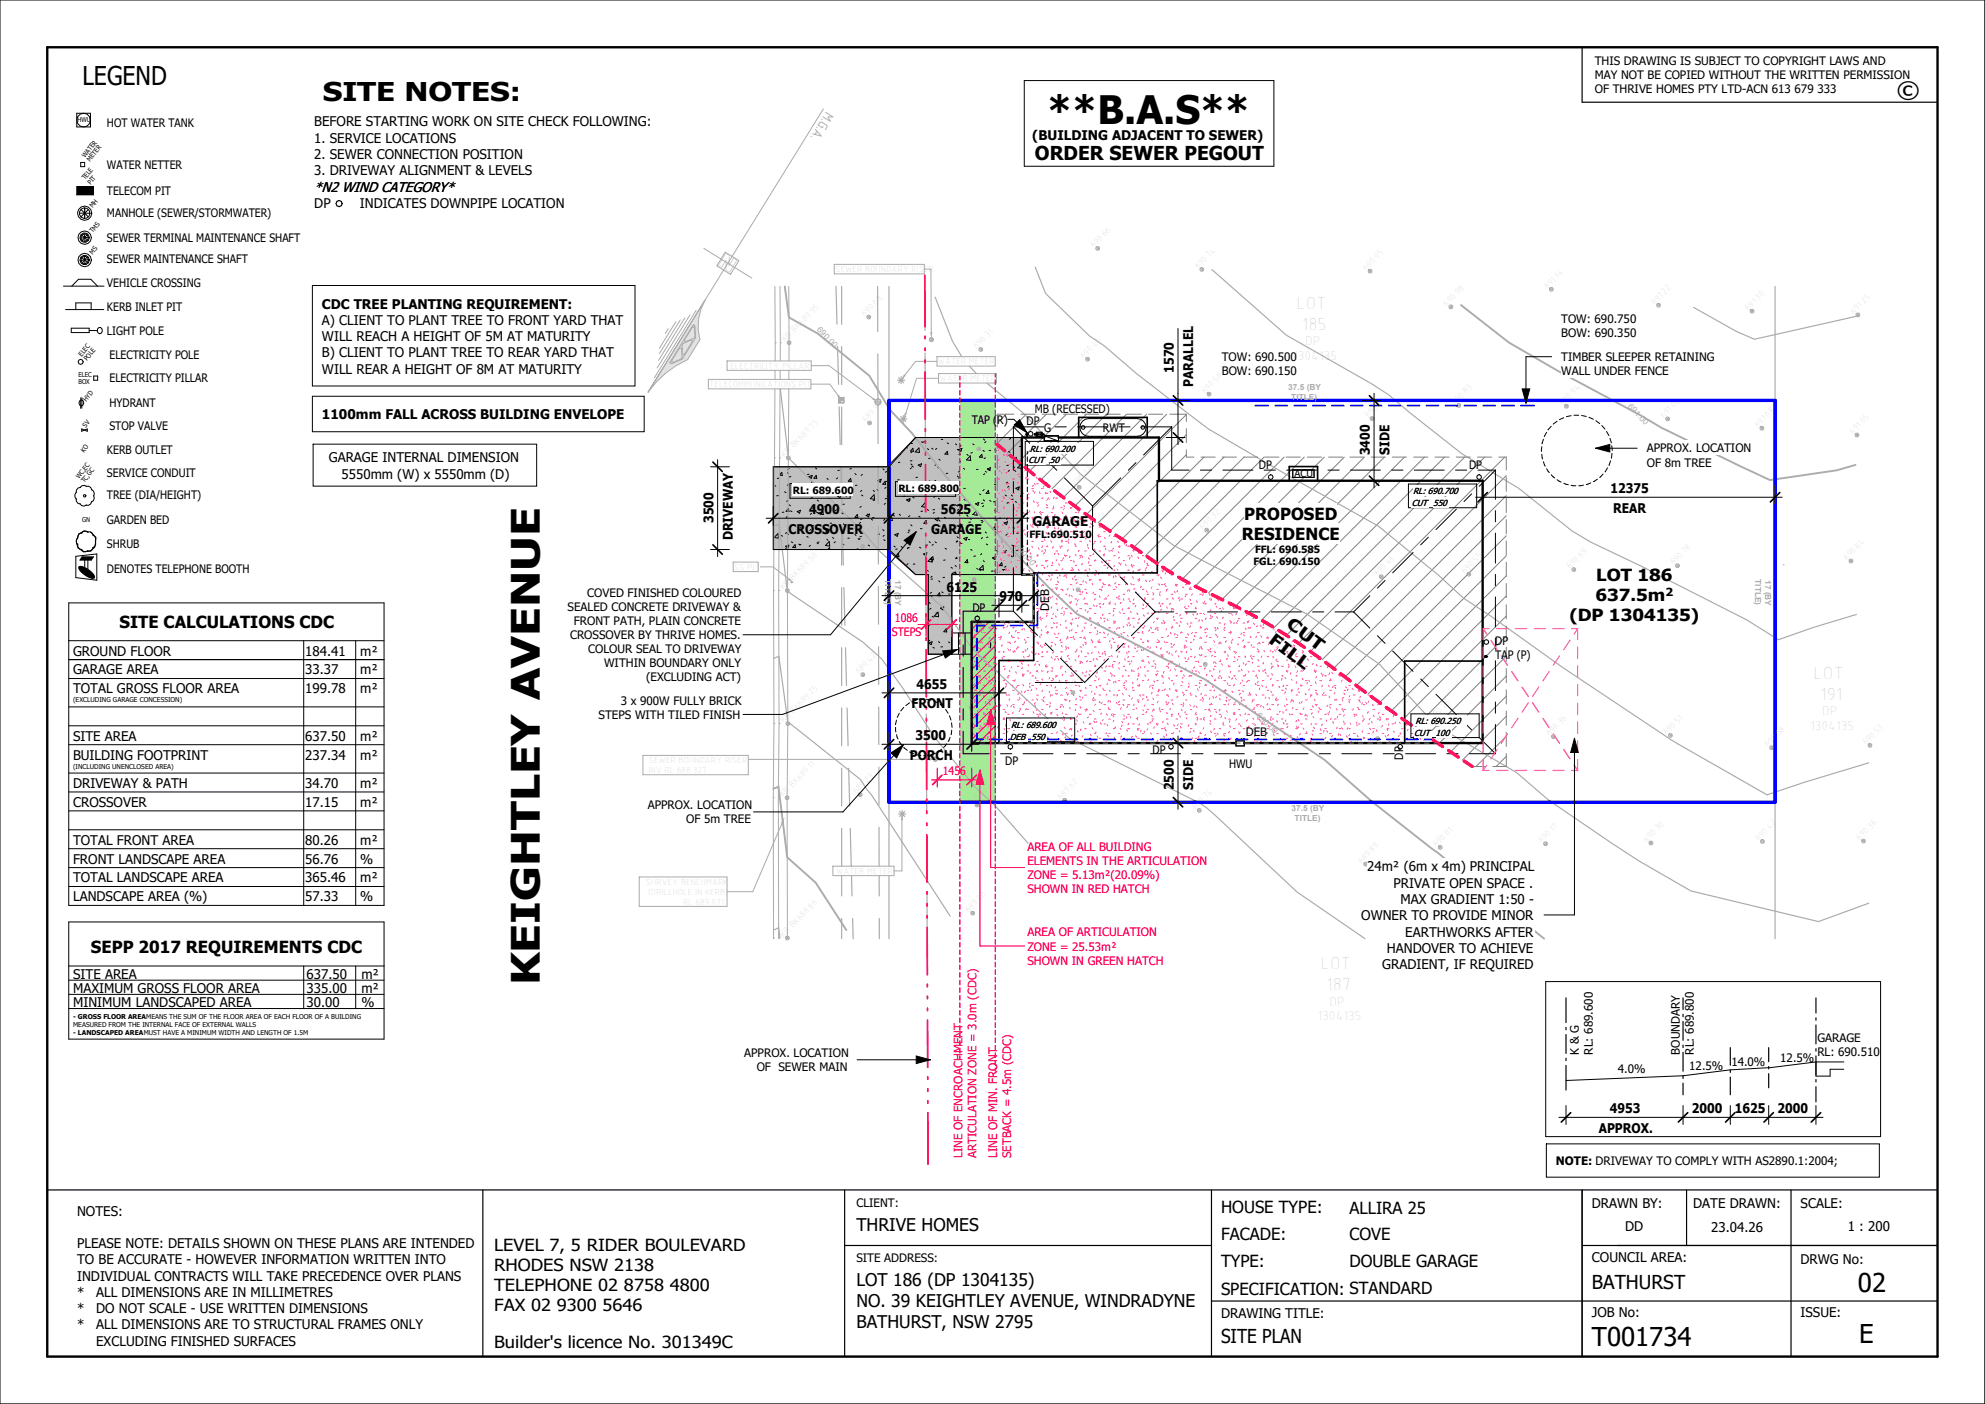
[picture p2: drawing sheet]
<svg xmlns="http://www.w3.org/2000/svg" width="420mm" height="297mm" viewBox="0 0 420 297" stroke-linecap="round" stroke-linejoin="round" font-family="sans-serif">
<defs><g id="words">
<g font-size="8.3">
<text x="221.6" y="26.3">**B.A.S**</text>
<text x="114.2" y="208.5" transform="rotate(-90 114.2 208.5)">KEIGHTLEY AVENUE</text>
</g>
<g font-size="5.5">
<text x="17.4" y="17.9">LEGEND</text>
<text x="68.3" y="21.5">SITE NOTES:</text>
<text x="393.1" y="273.2">02</text>
<text x="336.8" y="284.7">T001734</text>
<text x="393.4" y="284.1">E</text>
</g>
<text font-size="4.8" x="401.4" y="20.7">©</text>
<text font-size="4.2" fill="#aaa" x="156.3" y="55.2" transform="rotate(-148 156.3 55.2)">N</text>
<g font-size="4.1">
<text x="219" y="33.9">ORDER SEWER PEGOUT</text>
<text x="336.8" y="272.6">BATHURST</text>
<text x="258.4" y="284.1">SITE PLAN</text>
</g>
<text font-size="3.9" fill="#aaa" x="280.6" y="209.5">187</text>
<g font-size="3.7">
<text x="181.2" y="260.4">THRIVE HOMES</text>
<text x="181.2" y="272">LOT 186 (DP 1304135)</text>
<text x="181.2" y="276.5">NO. 39 KEIGHTLEY AVENUE, WINDRADYNE</text>
<text x="181.2" y="281">BATHURST, NSW 2795</text>
</g>
<g font-size="3.5">
<text x="263.3" y="110.1">PROPOSED</text>
<text x="262.7" y="114.3">RESIDENCE</text>
<text x="337.7" y="122.9">LOT 186</text>
<text x="332.1" y="131.4">(DP 1304135)</text>
<text x="337.6" y="127.1">637.5m</text>
<text x="25.3" y="132.8">SITE CALCULATIONS CDC</text>
<text x="268.3" y="135.9" transform="rotate(37 268.3 135.9)">FILL</text>
<text x="272" y="132.5" transform="rotate(37 272 132.5)">CU T</text>
<text x="19.2" y="201.6">SEPP 2017 REQUIREMENTS CDC</text>
<text x="258.4" y="256.6">HOUSE TYPE:</text>
<text x="285.5" y="256.8">ALLIRA 25</text>
<text x="258.4" y="262.3">FACADE:</text>
<text x="285.5" y="262.3">COVE</text>
<text x="104.5" y="264.6">LEVEL 7, 5 RIDER BOULEVARD</text>
<text x="104.5" y="268.8">RHODES NSW 2138</text>
<text x="258.4" y="268">TYPE:</text>
<text x="285.5" y="268">DOUBLE GARAGE</text>
<text x="104.5" y="273.1">TELEPHONE 02 8758 4800</text>
<text x="258.4" y="273.9">SPECIFICATION: STANDARD</text>
<text x="104.5" y="277.3">FAX 02 9300 5646</text>
<text x="104.6" y="285.2">Builder's licence No. 301349C</text>
</g>
<text font-size="3.2" fill="#aaa" x="174.8" y="23.5" transform="rotate(122 174.8 23.5)">M.G.A.</text>
<text font-size="3" x="66.5" y="40.5">*N2 WIND CATEGORY*</text>
<g font-size="2.8">
<text x="66.5" y="26.8">BEFORE STARTING WORK ON SITE CHECK FOLLOWING:</text>
<text x="218.4" y="29.6">(BUILDING ADJACENT TO SEWER)</text>
<text x="66.5" y="30.2">1. SERVICE LOCATIONS</text>
<text x="66.5" y="33.6">2. SEWER CONNECTION POSITION</text>
<text x="66.5" y="37.1">3. DRIVEWAY ALIGNMENT &amp; LEVELS</text>
<text x="66.5" y="44">DP</text>
<text x="76.1" y="44">INDICATES DOWNPIPE LOCATION</text>
<text x="68.1" y="65.3">CDC TREE PLANTING REQUIREMENT:</text>
<text x="68.1" y="68.7">A) CLIENT TO PLANT TREE TO FRONT YARD THAT</text>
<text x="68.1" y="72.1">WILL REACH A HEIGHT OF 5M AT MATURITY</text>
<text x="68.1" y="75.6">B) CLIENT TO PLANT TREE TO REAR YARD THAT</text>
<text x="68.1" y="79">WILL REAR A HEIGHT OF 8M AT MATURITY</text>
<text x="248.4" y="78.8" transform="rotate(-90 248.4 78.8)">1570</text>
<text x="252.5" y="81.9" transform="rotate(-90 252.5 81.9)">PARALLEL</text>
<text x="68.1" y="88.7">1100mm FALL ACROSS BUILDING ENVELOPE</text>
<text x="69.6" y="97.8">GARAGE INTERNAL DIMENSION</text>
<text x="72.3" y="101.2">5550mm (W) x 5550mm (D)</text>
<text x="289.9" y="96.3" transform="rotate(-90 289.9 96.3)">3400</text>
<text x="294" y="96.2" transform="rotate(-90 294 96.2)">SIDE</text>
<text x="340.8" y="104.3">12375</text>
<text x="151" y="110.6" transform="rotate(-90 151 110.6)">3500</text>
<text x="166.8" y="112.9">CROSSOVER</text>
<text x="171.2" y="108.8">4900</text>
<text x="197.1" y="112.9">GARAGE</text>
<text x="199" y="108.8">5625</text>
<text x="218.4" y="111.3">GARAGE</text>
<text x="341.3" y="108.4">REAR</text>
<text x="155.1" y="114.3" transform="rotate(-90 155.1 114.3)">DRIVEWAY</text>
<text x="200.3" y="125.1">6125</text>
<text x="211.5" y="127.2">970</text>
<text x="15.5" y="142.7">GARAGE AREA</text>
<text x="15.5" y="138.7">GROUND FLOOR</text>
<text x="64.6" y="142.7">33.37</text>
<text x="64.6" y="138.7">184.41</text>
<text x="76.2" y="138.7">m²</text>
<text x="76.2" y="142.7">m²</text>
<text x="15.5" y="146.7">TOTAL GROSS FLOOR AREA</text>
<text x="64.6" y="146.7">199.78</text>
<text x="76.2" y="146.7">m²</text>
<text x="192.8" y="149.8">FRONT</text>
<text x="193.9" y="145.7">4655</text>
<text x="15.5" y="156.7">SITE AREA</text>
<text x="15.5" y="160.7">BUILDING FOOTPRINT</text>
<text x="64.6" y="156.7">637.50</text>
<text x="64.6" y="160.7">237.34</text>
<text x="76.2" y="156.7">m²</text>
<text x="76.2" y="160.7">m²</text>
<text x="192.5" y="160.7">PORCH</text>
<text x="193.7" y="156.6">3500</text>
<text x="15.5" y="166.7">DRIVEWAY &amp; PATH</text>
<text x="64.6" y="166.7">34.70</text>
<text x="76.2" y="166.7">m²</text>
<text x="248.4" y="167.2" transform="rotate(-90 248.4 167.2)">2500</text>
<text x="252.5" y="167.1" transform="rotate(-90 252.5 167.1)">SIDE</text>
<text x="15.5" y="170.7">CROSSOVER</text>
<text x="64.6" y="170.7">17.15</text>
<text x="76.2" y="170.7">m²</text>
<text x="15.5" y="178.7">TOTAL FRONT AREA</text>
<text x="64.6" y="178.7">80.26</text>
<text x="76.2" y="178.7">m²</text>
<text x="15.5" y="182.7">FRONT LANDSCAPE AREA</text>
<text x="64.6" y="182.7">56.76</text>
<text x="76.2" y="182.7">%</text>
<text x="289.3" y="184.3">24m² (6m x 4m) PRINCIPAL</text>
<text x="15.5" y="186.7">TOTAL LANDSCAPE AREA</text>
<text x="15.5" y="190.7">LANDSCAPE AREA (%)</text>
<text x="64.6" y="186.7">365.46</text>
<text x="64.6" y="190.7">57.33</text>
<text x="76.2" y="190.7">%</text>
<text x="76.2" y="186.7">m²</text>
<text x="294.8" y="187.8">PRIVATE OPEN SPACE .</text>
<text x="296.4" y="191.2">MAX GRADIENT 1:50 -</text>
<text x="288" y="194.7">OWNER TO PROVIDE MINOR</text>
<text x="293.4" y="201.5">HANDOVER TO ACHIEVE</text>
<text x="297.3" y="198.1">EARTHWORKS AFTER</text>
<text x="15.5" y="207">SITE AREA</text>
<text x="15.5" y="210">MAXIMUM GROSS FLOOR AREA</text>
<text x="64.9" y="210">335.00</text>
<text x="64.9" y="207">637.50</text>
<text x="76.5" y="207">m²</text>
<text x="76.5" y="210">m²</text>
<text x="292.5" y="205">GRADIENT, IF REQUIRED</text>
<text x="15.5" y="213">MINIMUM LANDSCAPED AREA</text>
<text x="64.9" y="213">30.00</text>
<text x="76.5" y="213">%</text>
<text x="338.3" y="239.6">APPROX.</text>
<text x="340.6" y="235.5">4953</text>
<text x="358" y="235.5">2000</text>
<text x="367.1" y="235.5">1625</text>
<text x="376.1" y="235.5">2000</text>
<text x="16.3" y="257.2">NOTES:</text>
<text x="336.8" y="255.6">DRAWN BY:</text>
<text x="358.3" y="255.6">DATE DRAWN:</text>
<text x="381" y="255.6">SCALE:</text>
<text x="343.8" y="260.4">DD</text>
<text x="362.1" y="260.6">23.04.26</text>
<text x="391" y="260.4">1 : 200</text>
<text x="16.3" y="264">PLEASE NOTE: DETAILS SHOWN ON THESE PLANS ARE INTENDED</text>
<text x="16.3" y="267.5">TO BE ACCURATE - HOWEVER INFORMATION WRITTEN INTO</text>
<text x="336.8" y="266.9">COUNCIL AREA:</text>
<text x="381" y="267.3">DRWG No:</text>
<text x="16.3" y="270.9">INDIVIDUAL CONTRACTS WILL TAKE PRECEDENCE OVER PLANS</text>
<text x="16.3" y="274.3">*</text>
<text x="20.3" y="274.3">ALL DIMENSIONS ARE IN MILLIMETRES</text>
<text x="16.3" y="277.8">*</text>
<text x="16.3" y="281.2">*</text>
<text x="20.3" y="277.8">DO NOT SCALE - USE WRITTEN DIMENSIONS</text>
<text x="20.3" y="281.2">ALL DIMENSIONS ARE TO STRUCTURAL FRAMES ONLY</text>
<text x="258.4" y="278.9">DRAWING TITLE:</text>
<text x="336.8" y="278.6">JOB No:</text>
<text x="381" y="278.6">ISSUE:</text>
<text x="20.3" y="284.7">EXCLUDING FINISHED SURFACES</text>
</g>
<g font-size="2.8" fill="#aaa">
<text x="273.6" y="76.1">1304135</text>
<text x="276.1" y="73">DP</text>
</g>
<g font-size="2.5">
<text x="337.4" y="13.7">THIS DRAWING IS SUBJECT TO COPYRIGHT LAWS AND</text>
<text x="337.4" y="16.7">MAY NOT BE COPIED WITHOUT THE WRITTEN PERMISSION</text>
<text x="337.4" y="19.6">OF THRIVE HOMES PTY LTD-ACN 613 679 333</text>
<text x="22.6" y="26.9">HOT WATER TANK</text>
<text x="22.6" y="35.7">WATER NETTER</text>
<text x="22.6" y="41.2">TELECOM PIT</text>
<text x="22.6" y="45.9">MANHOLE (SEWER/STORMWATER)</text>
<text x="22.6" y="51.1">SEWER TERMINAL MAINTENANCE SHAFT</text>
<text x="22.6" y="55.7">SEWER MAINTENANCE SHAFT</text>
<text x="22.6" y="60.6">VEHICLE CROSSING</text>
<text x="22.6" y="65.8">KERB INLET PIT</text>
<text x="22.6" y="70.8">LIGHT POLE</text>
<text x="330.3" y="68.4">TOW: 690.750</text>
<text x="330.3" y="71.4">BOW: 690.350</text>
<text x="23.2" y="76">ELECTRICITY POLE</text>
<text x="258.5" y="76.4">TOW: 690.500</text>
<text x="330.3" y="76.4">TIMBER SLEEPER RETAINING</text>
<text x="23.2" y="80.9">ELECTRICITY PILLAR</text>
<text x="258.5" y="79.3">BOW: 690.150</text>
<text x="330.3" y="79.3">WALL UNDER FENCE</text>
<text x="23.2" y="86">HYDRANT</text>
<text x="205.6" y="89.7">TAP (R)</text>
<text x="217.2" y="89.9">DP</text>
<text x="218.9" y="87.5">MB (RECESSED)</text>
<text x="23.2" y="90.9">STOP VALVE</text>
<text x="220.9" y="91.3">G</text>
<text x="233.4" y="91.3">RWT</text>
<text x="348.4" y="95.7">APPROX. LOCATION</text>
<text x="22.6" y="96.1">KERB OUTLET</text>
<text x="22.6" y="101">SERVICE CONDUIT</text>
<text x="266.4" y="99.2">DP</text>
<text x="310.9" y="99.1">DP</text>
<text x="348.4" y="98.7">OF 8m TREE</text>
<text x="22.6" y="105.6">TREE (DIA/HEIGHT)</text>
<text x="22.6" y="110.9">GARDEN BED</text>
<text x="22.6" y="115.9">SHRUB</text>
<text x="22.6" y="121.1">DENOTES TELEPHONE BOOTH</text>
<text x="120.1" y="129.3">SEALED CONCRETE DRIVEWAY &amp;</text>
<text x="124.3" y="126.3">COVED FINISHED COLOURED</text>
<text x="205.7" y="129.4">DP</text>
<text x="222" y="129.2" transform="rotate(-90 222 129.2)">DEB</text>
<text x="120.6" y="135.2">CROSSOVER BY THRIVE HOMES.</text>
<text x="121.4" y="132.3">FRONT PATH, PLAIN CONCRETE</text>
<text x="316.4" y="136.5">DP</text>
<text x="124.5" y="138.2">COLOUR SEAL TO DRIVEWAY</text>
<text x="127.8" y="141.2">WITHIN BOUNDARY ONLY</text>
<text x="316.4" y="139.5">TAP (P)</text>
<text x="131.3" y="149.1">3 x 900W FULLY BRICK</text>
<text x="136.7" y="144.2">(EXCLUDING ACT)</text>
<text x="126.7" y="152">STEPS WITH TILED FINISH</text>
<text x="263.6" y="155.6">DEB</text>
<text x="212.7" y="161.7">DP</text>
<text x="243.9" y="159.6">DP</text>
<text x="296.9" y="160.7" transform="rotate(-90 296.9 160.7)">DP</text>
<text x="260.1" y="162.5">HWU</text>
<text x="137" y="171.2">APPROX. LOCATION</text>
<text x="145.2" y="174.2">OF 5m TREE</text>
<text x="384.5" y="220.5">GARAGE</text>
<text x="157.5" y="223.7">APPROX. LOCATION</text>
<text x="160.1" y="226.6">OF SEWER MAIN</text>
<text x="334.1" y="223.1" transform="rotate(-90 334.1 223.1)">K &amp; G</text>
<text x="337" y="223.1" transform="rotate(-90 337 223.1)">RL: 689.600</text>
<text x="342.3" y="227.1">4.0%</text>
<text x="355.5" y="223.1" transform="rotate(-90 355.5 223.1)">BOUNDARY</text>
<text x="357.4" y="226.4">12.5%</text>
<text x="358.4" y="223.1" transform="rotate(-90 358.4 223.1)">RL: 689.800</text>
<text x="366.3" y="225.4">14.0%</text>
<text x="376.7" y="224.6">12.5%</text>
<text x="384.5" y="223.5">RL: 690.510</text>
<text x="329.2" y="246.5">NOTE: DRIVEWAY TO COMPLY WITH AS2890.1:2004;</text>
<text x="181.2" y="255.4">CLIENT:</text>
<text x="181.2" y="267">SITE ADDRESS:</text>
</g>
<g font-size="2.5" fill="#f00">
<text x="189.4" y="131.6">1086</text>
<text x="188.7" y="134.6">STEPS</text>
<text x="199.5" y="163.9">1456</text>
<text x="217.4" y="180">AREA OF ALL BUILDING</text>
<text x="217.4" y="183">ELEMENTS IN THE ARTICULATION</text>
<text x="217.4" y="186">ZONE = 5.13m²(20.09%)</text>
<text x="217.4" y="188.9">SHOWN IN RED HATCH</text>
<text x="217.4" y="198.1">AREA OF ARTICULATION</text>
<text x="217.4" y="201.1">ZONE = 25.53m²</text>
<text x="217.4" y="204">SHOWN IN GREEN HATCH</text>
<text x="203.7" y="245" transform="rotate(-90 203.7 245)">LINE OF ENCROACHMENT</text>
<text x="206.6" y="245" transform="rotate(-90 206.6 245)">ARTICULATION ZONE = 3.0m (CDC)</text>
<text x="211" y="245" transform="rotate(-90 211 245)">LINE OF MIN. FRONT</text>
<text x="214" y="245" transform="rotate(-90 214 245)">SETBACK = 4.5m (CDC)</text>
</g>
<text font-size="2.4" x="352.4" y="126.1">2</text>
<g font-size="2.1">
<text x="273.9" y="101">ACU</text>
<text x="167.8" y="104.4">RL: 689.600</text>
<text x="190.1" y="104">RL: 689.800</text>
<text x="217.8" y="113.7">FFL:690.510</text>
<text x="265.2" y="119.5">FGL: 690.150</text>
<text x="265.5" y="117.1">FFL: 690.585</text>
</g>
<g font-size="1.9" fill="#aaa">
<text x="231.4" y="52.5" transform="rotate(-45 231.4 52.5)">690.66</text>
<text x="176.8" y="57.6">SEWER BOUNDARY RISER</text>
<text x="253.5" y="56.9" transform="rotate(-45 253.5 56.9)">690.74</text>
<text x="289.1" y="57.3" transform="rotate(-45 289.1 57.3)">690.95</text>
<text x="306.2" y="64.8" transform="rotate(-45 306.2 64.8)">690.98</text>
<text x="327.4" y="61.1" transform="rotate(-45 327.4 61.1)">691.14</text>
<text x="350.1" y="64.5" transform="rotate(-45 350.1 64.5)">691.22</text>
<text x="369.9" y="65.8" transform="rotate(-45 369.9 65.8)">691.30</text>
<text x="183" y="67" transform="rotate(-45 183 67)">690.08</text>
<text x="392.3" y="66.5" transform="rotate(-45 392.3 66.5)">691.25</text>
<text x="154.5" y="78">ELECTRICITY PILLAR</text>
<text x="166.1" y="72.4" transform="rotate(-45 166.1 72.4)">KB BK689.95</text>
<text x="198.4" y="77.1">WATER METER</text>
<text x="206.7" y="73.9" transform="rotate(-45 206.7 73.9)">690.31</text>
<text x="229.3" y="75.9" transform="rotate(-45 229.3 75.9)">690.46</text>
<text x="150.1" y="81.9">TELECOMMUNICATIONS PIT</text>
<text x="198.8" y="80.7">WATER METER</text>
<text x="255" y="83.3" transform="rotate(-45 255 83.3)">690.56</text>
<text x="183.2" y="89.4" transform="rotate(-45 183.2 89.4)">689.93</text>
<text x="289.5" y="88.5" transform="rotate(-45 289.5 88.5)">690.69</text>
<text x="307.8" y="85.7" transform="rotate(-45 307.8 85.7)">690.83</text>
<text x="330.6" y="85.9" transform="rotate(-45 330.6 85.9)">690.94</text>
<text x="352" y="88.6" transform="rotate(-45 352 88.6)">691.02</text>
<text x="206.3" y="94.9" transform="rotate(-45 206.3 94.9)">690.11</text>
<text x="372" y="90.5" transform="rotate(-45 372 90.5)">691.08</text>
<text x="392.1" y="92" transform="rotate(-45 392.1 92)">691.05</text>
<text x="166" y="96.8" transform="rotate(-45 166 96.8)">KB BK689.75</text>
<text x="227.5" y="103" transform="rotate(-45 227.5 103)">690.23</text>
<text x="254.5" y="112.1" transform="rotate(-45 254.5 112.1)">690.32</text>
<text x="181.8" y="115.5" transform="rotate(-45 181.8 115.5)">689.73</text>
<text x="354.1" y="119.6" transform="rotate(-45 354.1 119.6)">690.78</text>
<text x="390.8" y="118.6" transform="rotate(-45 390.8 118.6)">690.84</text>
<text x="155.4" y="120.5">SS PIT</text>
<text x="165.8" y="124.9" transform="rotate(-45 165.8 124.9)">KB BK689.50</text>
<text x="205.3" y="122.5" transform="rotate(-45 205.3 122.5)">689.88</text>
<text x="227.3" y="124.7" transform="rotate(-45 227.3 124.7)">690.05</text>
<text x="291.5" y="121.9" transform="rotate(-45 291.5 121.9)">690.41</text>
<text x="310" y="121.4" transform="rotate(-45 310 121.4)">690.55</text>
<text x="332.2" y="120.4" transform="rotate(-45 332.2 120.4)">690.69</text>
<text x="181.7" y="142.7" transform="rotate(-45 181.7 142.7)">689.42</text>
<text x="254.2" y="140.5" transform="rotate(-45 254.2 140.5)">690.03</text>
<text x="204.7" y="149.7" transform="rotate(-45 204.7 149.7)">689.64</text>
<text x="226.2" y="146.5" transform="rotate(-45 226.2 146.5)">689.84</text>
<text x="165.9" y="153" transform="rotate(-45 165.9 153)">KB BK689.25</text>
<text x="303.2" y="152.3" transform="rotate(-45 303.2 152.3)">690.26</text>
<text x="327.9" y="155.8" transform="rotate(-45 327.9 155.8)">690.36</text>
<text x="352.6" y="155.5" transform="rotate(-45 352.6 155.5)">690.51</text>
<text x="137.3" y="161.4">SEWER BOUNDARY RISER</text>
<text x="290.7" y="156.2" transform="rotate(-45 290.7 156.2)">690.11</text>
<text x="374" y="158.1" transform="rotate(-45 374 158.1)">690.58</text>
<text x="394.8" y="157.6" transform="rotate(-45 394.8 157.6)">690.53</text>
<text x="165.7" y="168.7" transform="rotate(-45 165.7 168.7)">KB BK689.11</text>
<text x="181.2" y="168.1" transform="rotate(-45 181.2 168.1)">689.23</text>
<text x="205.9" y="170.2" transform="rotate(-45 205.9 170.2)">689.47</text>
<text x="224.4" y="169.2" transform="rotate(-45 224.4 169.2)">689.62</text>
<text x="252.9" y="171.4" transform="rotate(-45 252.9 171.4)">689.74</text>
<text x="303.9" y="179.2" transform="rotate(-45 303.9 179.2)">690.01</text>
<text x="326.2" y="178.4" transform="rotate(-45 326.2 178.4)">690.17</text>
<text x="348.5" y="178.3" transform="rotate(-45 348.5 178.3)">690.30</text>
<text x="372.1" y="177.9" transform="rotate(-45 372.1 177.9)">690.42</text>
<text x="393.5" y="177.9" transform="rotate(-45 393.5 177.9)">690.36</text>
<text x="176.9" y="184.9">WATER METER</text>
<text x="288.1" y="182.7" transform="rotate(-45 288.1 182.7)">689.89</text>
<text x="136.7" y="187.1">SURVEY BENCHMARK</text>
<text x="137.2" y="189.3">(DRILLHOLE IN KERB)</text>
<text x="205" y="193.1" transform="rotate(-45 205 193.1)">689.30</text>
<text x="165.8" y="198.4" transform="rotate(-45 165.8 198.4)">KB BK688.86</text>
</g>
<g font-size="1.9">
<text x="217.9" y="95.5">RL: 690.200</text>
<text x="217.6" y="98">CUT</text>
<text x="222.2" y="98">50</text>
<text x="298.7" y="107">CUT</text>
<text x="299" y="104.5">RL: 690.700</text>
<text x="303.2" y="107">550</text>
<text x="213.9" y="154">RL: 689.600</text>
<text x="299.2" y="155.6">CUT</text>
<text x="299.5" y="153.2">RL: 690.250</text>
<text x="303.8" y="155.6">100</text>
<text x="213.7" y="156.5">DEB</text>
<text x="218.2" y="156.5">550</text>
</g>
<g font-size="1.8" fill="#aaa">
<text x="172.8" y="69.8" transform="rotate(45 172.8 69.8)">690.00</text>
<text x="272.6" y="82.4">37.5 (BY</text>
<text x="273.2" y="84.5">TITLE)</text>
<text x="344.4" y="86.1" transform="rotate(45 344.4 86.1)">691.00</text>
<text x="214.6" y="115.9" transform="rotate(45 214.6 115.9)">690.00</text>
<text x="187.3" y="122.5" transform="rotate(90 187.3 122.5)">TITLE)</text>
<text x="189.4" y="122.7" transform="rotate(90 189.4 122.7)">17 (BY</text>
<text x="371.3" y="122.5" transform="rotate(90 371.3 122.5)">TITLE)</text>
<text x="373.5" y="122.7" transform="rotate(90 373.5 122.7)">17 (BY</text>
<text x="265.8" y="151.6" transform="rotate(45 265.8 151.6)">690.00</text>
<text x="273.3" y="171.5">37.5 (BY</text>
<text x="273.9" y="173.6">TITLE)</text>
<text x="315.2" y="188.5" transform="rotate(45 315.2 188.5)">690.00</text>
</g>
<g font-size="1.4">
<text x="16.4" y="25.9">HWU</text>
<text x="18" y="33.4" transform="rotate(-51 18 33.4)">WATER</text>
<text x="19.1" y="34.3" transform="rotate(-51 19.1 34.3)">METER</text>
<text x="18" y="38.1" transform="rotate(-51 18 38.1)">TELE</text>
<text x="19.2" y="39.1" transform="rotate(-51 19.2 39.1)">PIT</text>
<text x="19.7" y="44" transform="rotate(-51 19.7 44)">MH</text>
<text x="19.7" y="53.9" transform="rotate(-51 19.7 53.9)">MS</text>
<text x="19.7" y="49.4" transform="rotate(-51 19.7 49.4)">TMS</text>
<text x="17.3" y="75.5" transform="rotate(-51 17.3 75.5)">ELEC</text>
<text x="18.4" y="76.4" transform="rotate(-51 18.4 76.4)">POLE</text>
<text x="16.6" y="79.9">ELEC</text>
<text x="16.6" y="81.2">BOX</text>
<text x="18.3" y="85" transform="rotate(-51 18.3 85)">HYD</text>
<text x="17.8" y="95.8" transform="rotate(-51 17.8 95.8)">KO</text>
<text x="18.2" y="90.5" transform="rotate(-51 18.2 90.5)">SV</text>
<text x="16.7" y="101.3" transform="rotate(-51 16.7 101.3)">WC,EC</text>
<text x="17.8" y="102.2" transform="rotate(-51 17.8 102.2)">TC,GC</text>
<text x="17.4" y="110.4">GN</text>
<text x="15.5" y="148.6">(EXCLUDING GARAGE CONCESSION)</text>
<text x="15.5" y="162.6">(INCLUDING UNENCLOSED AREA)</text>
<text x="15.5" y="215.5">- GROSS FLOOR AREAMEANS THE SUM OF THE FLOOR AREA OF EACH FLOOR OF A BUILDING</text>
<text x="15.5" y="217.2">MEASURED FROM THE INTERNAL FACE OF EXTERNAL WALLS</text>
<text x="15.5" y="218.8">- LANDSCAPED AREAMUST HAVE A MINIMUM WIDTH AND LENGTH OF 1.5M</text>
</g>
</g></defs>
<g fill="#c0c0c0">
<path d="M163.6 98.7h24.5v17.5h-24.5z"/>
<path d="M193.7 92.5l-5.6 6.2v17.5l5.6 5.3h2.7v16.9h5v-16.9h1.7v-29zM210.6 92.5v29h5.6v-29z"/>
</g>
<g fill="#fff">
<path d="M216.2 98.3a319.8 319.8 0 0 0 27.2 19.9l5.2 3.5a127.6 127.6 0 0 0 12.9 6.5 126.3 126.3 0 0 1 18.3 11.4l12.9 9.6 11.5 8h-40.9v-.5h-1.8v.5h-50.9v-25.7h8.1v-10h-2.5z"/>
<path d="M211 87.6v4.9h5.2v5.8a361.8 361.8 0 0 0 33.5 24l3 1.6a154.2 154.2 0 0 1 20.9 11.4l4.5 3.1a594.9 594.9 0 0 0 33.4 23.7h7.2v-65.4h-67.7v-9.1zM313.7 138.8h.7l.1 .2h-.8zM314.6 138.9h.1zM273.5 99.4h4.5v1.6h-4.5zM221 92.2h3v1.1h-3zM217.2 91.8h.2l-.1 .7h-.1zM232.3 92.4h.3v.1h-.3zM230.8 92.4h.4l-.1 .1h-.3zM219.3 91.8v.6zM217.2 91.6l.1 .1z"/>
</g>
<path d="M203.1 84.7h7.5v85.1h-7.5z" fill="#a4ea97"/>
<g fill="#e2e2e2">
<path d="M149.2 63.5l-12.1 19.5a20.7 20.7 0 0 1 8.4-6.9l2.6-4.2a11.1 11.1 0 0 1 1.1-8.4zM146.7 68.8l.3 .2 .1 2.5-2.7 4.4-2.2 1-.4-.1v-.2zM143.8 73.6l-1.7 2.7 .2 .4 2-1-.1-2-.2-.1zM144.5 72.7l-.2 .3 .1 1.9 .2 .1 .3-.1 1.6-2.8-.3-.1zM146.5 69.2l-1.7 2.7 .2 .4 2-.9-.1-2.1-.2-.1z"/>
<path d="M146.6 68.8l-4.8 7.9 .1 .1 .3 .1 2.1-.9 2.9-4.6-.2-2.4-.2-.2zM143.8 73.6h.2l.2 .1v2.1l-1.8 .9-.2-.1-.1-.3zM144.4 72.7l1.8-.7 .3 .1-1.9 2.9-.2-.2-.1-1.8zM146.5 69.2h.2l.2 .1 .1 2-.4 .3-1.7 .6v-.3z"/>
<path d="M185.8 85v.6h.3l.3-.4v-.2zM185.3 84.6l-.1 .4h.6v-.6z"/>
</g>
<g fill="#aaa">
<path d="M190.8 172.1l.3 1.4h-.5z"/>
<path d="M177.1 83.8l.4-.3 .6 1.3z"/>
<path d="M166 172.9l-.3 1.4-.5-.2z"/>
<path d="M191.3 79.2l.3 .3-1 .9z"/>
<path d="M167 122.3l1 1-1.3-.6z"/>
<path d="M196.8 70.3h.5l-.2 1.4z"/>
<path d="M196.6 160.4l1.4 .2-1.4 .3z"/>
<path d="M191.5 87.3l.4 .2-.8 1.2z"/>
<path d="M185.6 85l.2 .1zM184.9 84.1l.4 .5-.1 .2-.6-.3z"/>
<circle cx="167.4" cy="123.2" r=".19"/>
</g>
<path d="M197.5 160.1h.1" fill="none" stroke="#aaa" stroke-width=".21"/>
<g fill="#aaa">
<circle cx="375.6" cy="84.7" r=".19"/>
<circle cx="375.6" cy="169.7" r=".19"/>
<circle cx="188.1" cy="169.7" r=".19"/>
<circle cx="188.1" cy="84.7" r=".19"/>
</g>
<g fill="none" stroke="#aaa" stroke-width=".21">
<path d="M232.3 52.6h.1M254.3 57h.1M289.9 57.4h.1M164 72.5h.1M183.8 67.1h.1M207.5 73.9h.1M230.1 76h.1M307 64.9h.1M328.2 61.2h.1M350.9 64.6h.1M370.7 65.8h.1M393.1 66.6h.1"/>
<path d="M163.9 96.8h.1M184 89.5h.1M207.1 95h.1M255.8 83.4h.1M290.3 88.5h.1M308.7 85.8h.1M331.4 85.9h.1M352.9 88.6h.1M372.8 90.6h.1M392.9 92h.1M182.6 115.6h.1M228.4 103.1h.1"/>
<path d="M255.3 112.1h.1M354.9 119.7h.1M377.3 119.5h.1M391.6 118.7h.1M163.7 124.9h.1M206.1 122.6h.1M228.1 124.8h.1M292.3 122h.1M310.8 121.5h.1M333 120.5h.1M163.8 153.1h.1M182.6 142.7h.1"/>
<path d="M205.6 149.8h.1M227 146.5h.1M255 140.5h.1M291.5 156.2h.1M304.1 152.4h.1M328.7 155.8h.1M353.5 155.6h.1M374.9 158.2h.1M395.7 157.7h.1M163.6 168.7h.1M182 168.1h.1M206.7 170.3h.1"/>
<path d="M225.3 169.3h.1M253.8 171.4h.1M304.7 179.3h.1M327 178.5h.1M349.3 178.3h.1M372.9 178h.1M394.3 177.9h.1M163.7 198.4h.1M205.8 193.2h.1M289 182.8h.1"/>
</g>
<g fill="#aaa">
<circle cx="190.7" cy="80.4" r=".19"/>
<circle cx="191.1" cy="88.6" r=".19"/>
<circle cx="190.9" cy="172.2" r=".19"/>
</g>
<path d="M167 72.5h.1M166.8 96.9h.1M166.6 124.9h.1M166.7 153.1h.1M166.5 168.7h.1M166.6 198.4h.1" fill="none" stroke="#aaa" stroke-width=".21"/>
<g fill="#aaa">
<circle cx="197.1" cy="71.9" r=".19"/>
<circle cx="197.9" cy="160.6" r=".19"/>
</g>
<path d="M165.1 72.5h.1M165 96.8h.1M164.8 124.9h.1M164.8 153.1h.1M164.7 168.7h.1M164.8 198.4h.1" fill="none" stroke="#aaa" stroke-width=".21"/>
<circle cx="178" cy="84.7" r=".19" fill="#aaa"/>
<g fill="none" stroke="#808080" stroke-width=".21">
<path d="M211 91.8v3M211 96.3v3M212.9 87.6l-1.9 1.9M214.5 87.6h-3.5v2.7M216 87.6h3M217.2 87.6l-6.2 6.2M217.2 91.8l-4 4M220.5 87.6h3M221 92.3l-5.5 5.5M221.4 87.6l-4.1 4.2M225 87.6h3M225.6 87.6l-4.5 4.6"/>
<path d="M229.5 87.6h3M229.9 87.6l-12.1 12.1M234 87.6h3M234.1 87.6l-13.9 13.9M238.4 87.6l-15.8 15.8M238.5 87.6h3M242.6 87.6l-17.6 17.6M243 87.6h3M246.9 87.6l-19.5 19.5M247.5 87.6h3.5v1.6M251 87.7l-21.1 21.1M251 91.9l-18.6 18.7"/>
<path d="M251 96.2l-16.1 16.1M251 95.2v1.5h1.6M251 90.7v3M254.1 96.7h3M254.7 96.7l-17.3 17.4M258.6 96.7h3M259 96.7l-19.1 19.1M263.1 96.7h3M263.2 96.7l-20.8 20.8M267.5 96.7l-22.6 22.6M267.6 96.7h3M271.7 96.7l-24.2 24.2"/>
<path d="M272.1 96.7h3M276 96.7l-25.9 25.8M276.6 96.7h3M280.2 96.7l-2.7 2.7M281.1 96.7h3M284.4 96.7l-28.7 28.7M285.6 96.7h3M288.7 96.7l-30.1 30.1M290.1 96.7h3M292.9 96.7l-31.5 31.5M294.6 96.7h3M297.2 96.7l-33 33"/>
<path d="M299.1 96.7h3M301.4 96.7l-34.5 34.5M303.6 96.7h3M305.7 96.7l-36.1 36.1M308.1 96.7h3M309.9 96.7l-37.7 37.7M312.6 96.7h3M314.1 96.7l-39.4 39.4M317.1 96.7h1.6v2.7M318.4 96.7l-41.1 41.1M211 100.8v3M211 105.3v3"/>
<path d="M211 109.8v3M211 114.3v3M211 118.8v2.7h1.1M275.9 101l-23 23M318.7 100.6l-39 39M318.7 104.9l-36.5 36.5M318.7 109.1l-34.1 34.1M318.7 113.3l-31.7 31.7M318.7 117.6l-29.3 29.2M318.7 100.9v3M318.7 105.4v3M318.7 109.9v3"/>
<path d="M318.7 114.4v3M318.7 118.9v3M205.6 133.9v1M205.6 135.9v1M205.6 137.9v1M205.6 139.9v1M206.7 131.5h-1.1v1.4M207.7 131.5h1M209.7 131.5h1M211.7 131.5h1M213.1 121.5h1M213.7 131.5h1"/>
<path d="M215.1 121.5h1.9M215.7 131.5h1M218 121.5h.7v.5M218.7 123v1M218.7 125v1M218.7 127v1M218.7 129v1M218.7 131v.5h-1M314.3 139l-14.9 14.9M318.7 121.8l-26.8 26.8M318.7 126.1l-24.3 24.3M318.7 130.3l-21.8 21.9"/>
<path d="M318.7 134.5l-4.2 4.3M318.7 138.8l-16.8 16.8M318.7 123.4v3M318.7 127.9v3M318.7 132.4v3M318.7 136.9v3M205.6 141.9v1M205.6 143.9v1M205.6 145.9v1M205.6 147.9v1M205.6 149.9v1M205.6 151.9v1"/>
<path d="M205.6 153.9v1M205.6 155.9v1.3h.8M207.4 157.2h1M209.4 157.2h1M211.4 157.2h1M213.4 157.2h1M215.4 157.2h1M217.4 157.2h1M219.4 157.2h1M221.4 157.2h1M223.4 157.2h1M225.4 157.2h1"/>
<path d="M227.4 157.2h1M229.4 157.2h1M231.4 157.2h1M233.4 157.2h1M235.4 157.2h1M237.4 157.2h1M239.4 157.2h1M241.4 157.2h1M243.4 157.2h1M245.4 157.2h1M247.4 157.2h1M249.4 157.2h1"/>
<path d="M251.4 157.2h1M253.4 157.2h1M255.4 157.2h1M257.4 157.2h1M259.4 157.2h1M261.4 157.2h1M263.4 157.2h1M265.4 157.2h1M267.4 157.2h1M269.4 157.2h1M271.4 157.2h1M273.4 157.2h1"/>
<path d="M275.4 157.2h1M277.4 157.2h1M279.4 157.2h1M281.4 157.2h1M283.4 157.2h1M285.4 157.2h1M287.4 157.2h1M289.4 157.2h1M291.4 157.2h1M293.4 157.2h1M295.4 157.2h1M297.4 157.2h1"/>
<path d="M299.4 157.2h1M301.4 157.2h1M303.4 157.2h.8M318.7 143l-14.3 14.3M318.7 147.3l-11.8 11.8M318.7 151.5l-9.2 9.3M318.7 155.8l-6.4 6.3M318.7 160l-2.1 2.1M318.7 159.4v2.7h-2.8M318.7 141.4v3M318.7 145.9v3M318.7 150.4v3"/>
<path d="M318.7 154.9v3M311.5 162.1h2.9"/>
</g>
<g fill="none" stroke="#f0f" stroke-width=".21">
<path d="M211.2 95l.1 .3M211.2 97.3h.4M211.2 97.2l-.1 .3M211.4 99.6l.2 .3M211.6 98.6l-.2 .3M212 100l-.2 .2M212.2 96.2h.4M212.2 99.3h.4M212.7 97.7l.2 .3M212.8 99.9l.2 .3M213.1 96.3l.1 .3M213.1 95.9l-.1 .3"/>
<path d="M213.3 98.3h.3M213.4 99.6l-.2 .3M214.1 98l.1 .3M214.3 99.3h.3M214.4 97.8l-.2 .3M214.8 99.2l-.2 .3M216 99.3l.1 .3M217 99.4l-.1 .2M211 107l.1 .2M211.1 107.6l-.1 .1M211.2 101.3h.4M211.2 104.4h.4"/>
<path d="M211.2 108.4h.4M211.2 112.5h.4M211.2 115.5h.4M211.2 119.6h.4M211.3 119.5l-.2 .3M211.3 119.6l.1 .3M211.3 111.3l-.2 .3M211.7 118.2l.1 .3M211.8 112.3l.1 .3M211.9 114.6l.2 .3M212 116.8l.2 .3M212 114.1l-.1 .3"/>
<path d="M212.1 105.9l-.2 .3M212.1 110.9l.2 .3M212.2 103.6l-.1 .3M212.2 105l.2 .3M212.2 105.4h.4M212.2 107.4h.4M212.2 110.5h.4M212.2 116.6h.4M212.2 118.6h.4M212.4 107.3l.1 .2M212.4 115.5l-.1 .2M212.5 107.3l-.2 .3"/>
<path d="M212.5 109.5l.2 .3M212.6 103.6l.2 .3M212.7 120l.1 .3M212.8 116.8l-.2 .3M213 102.2l.1 .3M213.1 112.7l.2 .3M213.2 110l-.2 .3M213.2 101.9l-.1 .2M213.3 102.3h.3M213.3 106.4h.3M213.3 109.4h.3M213.3 113.5h.3"/>
<path d="M213.3 117.6h.3M213.4 117.2l.2 .3M213.6 111.4l-.2 .3M213.6 103.2l-.2 .3M213.6 105.4l.2 .2M213.9 109.9l.2 .3M213.9 112.8l-.1 .3M214 118.7l-.1 .3M214.2 116.5l-.2 .3M214.3 101.3h.3M214.3 104.4h.3M214.3 110.5h.3"/>
<path d="M214.3 112.5h.3M214.3 115.5h.3M214.4 106l-.2 .3M214.4 102.6l.1 .3M214.7 115.3l.1 .3M214.7 107.4l-.1 .3M214.8 117.6l.2 .3M214.9 119.8l.2 .3M215 113.9l.2 .3M215.1 108.8l-.2 .3M215.1 108l.2 .3M215.2 114.7l-.2 .3"/>
<path d="M215.3 110.3l.1 .3M215.3 100.3h.3M215.3 103.3h.3M215.3 107.4h.3M215.3 111.5h.3M215.3 114.5h.3M215.3 118.6h.3M215.3 112.4l-.1 .3M215.4 112.5l.2 .3M215.5 102l-.2 .3M215.5 106.6l.2 .3M215.6 116.1l-.2 .3"/>
<path d="M215.6 100.7l.2 .3M215.7 103l.2 .2M215.9 103.4l-.2 .3M215.9 105.2l.1 .3M216.1 115.7l.1 .3M216.2 104.8l-.1 .3M216.3 104.4h.3M216.3 106.4h.3M216.3 109.4h.3M216.3 115.5h.3M216.3 117.6h.3M216.3 118.9l-.2 .3"/>
<path d="M216.3 110.7l-.1 .3M216.5 108.4l-.2 .3M216.5 108.4l.2 .3M216.7 112.1l-.1 .3M216.8 112.9l.2 .3M217 101.1l.2 .2M217.3 105.6l.1 .3M217.3 101.3h.4M217.3 105.4h.4M217.3 108.4h.4M217.3 112.5h.4M217.3 119.6h.4"/>
<path d="M217.4 100.7l-.2 .3M217.5 114.9l-.2 .2M217.5 106.7l-.2 .3M217.6 118.3l.1 .3M217.6 104.4l-.1 .3M217.8 116.2l-.1 .4h-.4M217.9 108l-.2 .3M217.9 116.9l.2 .3M218 111l.2 .3M218.2 113.3l.1 .3M218.2 117.6l-.2 .3M218.3 115.5l.2 .3"/>
<path d="M218.3 100.3h.3M218.3 103.3h.4M218.3 109.4h.4M218.3 111.5h.4M218.3 114.5h.4M218.4 109.6l.2 .3M218.5 103.7l.2 .3M218.6 110.8l-.2 .3M218.7 102.6l-.2 .3M218.7 106l.1 .3M218.8 100.4l-.2 .3M218.8 108.2l.2 .3"/>
<path d="M218.9 102.3l.2 .3M219 118.7l.1 .3M219 112.2l-.2 .3M219 104l-.1 .3M219.3 100.9l.1 .3M219.3 102.3h.4M219.3 106.4h.4M219.3 110.5h.4M219.3 113.5h.4M219.3 117.6h.4M219.4 113.6l-.2 .3M219.4 111.4l.2 .3"/>
<path d="M219.5 119.5l-.2 .3M219.6 117.3l-.2 .2M219.7 115.9l.2 .3M219.8 106.8l-.2 .3M219.9 104.1l.2 .3M220.1 108.2l-.1 .3M220.2 108.6l.1 .3M220.4 103.3h.3M220.4 105.4h.3M220.4 108.4h.3M220.4 114.5h.3M220.4 116.6h.3"/>
<path d="M220.4 119.6h.3M220.5 109.6l-.2 .3M220.6 115.5l-.2 .3M220.7 113.2l-.1 .3M220.9 119.9l.1 .3M220.9 102.8l-.1 .3M221 114l.1 .3M221 116.9l-.2 .3M221.1 116.3l.2 .3M221.2 118.6l.2 .2M221.3 104.2l-.2 .2M221.3 112.6l.2 .3"/>
<path d="M221.4 104.4h.3M221.4 107.4h.3M221.4 111.5h.3M221.4 115.5h.3M221.4 118.6h.3M221.4 106.7l.2 .3M221.6 109l.1 .3M221.7 105.5l-.2 .3M221.7 111.2l.2 .3M221.7 119.7l-.1 .2M221.8 111.5l-.2 .3M221.8 105.3l.2 .3"/>
<path d="M221.9 109.2l-.2 .3M222.1 112.9l-.1 .2M222.2 103.9l.1 .3M222.3 114.4l.2 .3M222.4 108.4h.3M222.4 110.5h.3M222.4 113.5h.3M222.4 119.6h.3M222.6 118.9l.2 .3M222.8 107.1l.2 .3M222.9 115.6l-.2 .3M222.9 107.4l-.2 .3"/>
<path d="M223.1 105.2l-.2 .3M223.1 111.6l.2 .3M223.2 117l-.1 .3M223.3 108.8l-.2 .3M223.4 105.4h.3M223.4 109.4h.3M223.4 112.5h.3M223.4 116.6h.3M223.6 104.3l.1 .3M223.6 118.4l-.1 .3M223.9 117l.1 .3M224 119.3l.2 .3"/>
<path d="M224 111.6l-.1 .3M224.2 115.6l.2 .3M224.3 109.7l.2 .3M224.4 113l-.2 .3M224.4 107.4h.4M224.4 113.5h.4M224.4 115.5h.4M224.4 118.6h.4M224.4 104.8l-.1 .3M224.5 112l.1 .3M224.6 114.3l.2 .2M224.7 108.3l.2 .3"/>
<path d="M224.8 114.4l-.2 .3M225 118l-.2 .3M225.1 106.9l.2 .3M225.2 107.6l-.2 .3M225.3 117.4l.1 .3M225.4 106.4h.4M225.4 110.5h.4M225.4 114.5h.4M225.4 117.6h.4M225.6 109l-.2 .3M225.7 110.1l.2 .3M225.9 110.4l-.1 .2"/>
<path d="M226 114.6l.2 .3M226 116.3l-.1 .3M226.2 114l-.2 .3M226.4 117.7l-.2 .3M226.5 107.4h.3M226.5 109.4h.3M226.5 112.5h.3M226.5 118.6h.3M226.5 107.3l.1 .3M227.2 118.7l.1 .2M227.2 112.2l-.2 .3M227.3 112.7l.1 .3"/>
<path d="M227.3 110l-.2 .3M227.4 115l.2 .3M227.5 108.4h.3M227.5 111.5h.3M227.5 115.5h.3M227.5 119.6h.3M227.5 117.3l.2 .3M227.5 113.6l-.1 .3M227.6 111.3l.2 .3M227.9 107.7l.1 .3M228 110l.2 .2M228.3 116.4l-.2 .3"/>
<path d="M228.3 108.2l-.1 .3M228.5 112.5h.3M228.5 114.5h.3M228.5 117.6h.3M228.6 113.1l.2 .3M228.7 117.8l-.2 .3M228.7 109.6l-.2 .3M228.9 117.6l.2 .3M229 119.2l-.1 .3M229.4 110.3l.2 .3M229.4 112.4l-.1 .3M229.5 109.4h.3"/>
<path d="M229.5 113.5h.3M229.5 116.6h.3M229.8 113.8l-.2 .3M230.2 115.7l.1 .3M230.2 115.2l-.2 .3M230.3 118l.2 .3M230.4 118.8l-.1 .3M230.5 111.5h.4M230.5 117.6h.4M230.5 119.6h.4M230.5 114.4l.2 .2M230.8 110.7l.1 .3"/>
<path d="M230.9 113l.2 .3M231 109.7l-.2 .3M231.3 111.1l-.1 .3M231.4 117.1l-.1 .2M231.5 110.5h.4M231.5 114.5h.4M231.5 118.6h.4M231.6 116.1l.1 .3M231.6 114.8l-.2 .3M231.8 118.4l-.2 .3M232.3 113.3l.2 .3M232.6 111.5h.3"/>
<path d="M232.6 113.5h.3M232.6 116.6h.3M232.6 113l-.2 .3M232.7 110.8l-.1 .3M233 114.4l-.2 .3M233.1 118.8l.1 .2M233.4 117.4l.2 .3M233.5 111.4l.2 .3M233.6 112.5h.3M233.6 115.5h.3M233.6 119.6h.3M233.7 113.7l.2 .3"/>
<path d="M233.7 117.2l-.2 .3M233.8 116l.2 .3M234.1 118.6l-.2 .3M234.5 120l-.2 .3M234.5 119.1l.1 .3M234.6 116.6h.3M234.6 118.6h.3M234.9 113.2l-.2 .3M235.2 116.3l.2 .3M235.2 114.6l-.1 .2M235.6 113.5h.3M235.6 117.6h.3"/>
<path d="M235.6 115.9l-.2 .3M235.8 119.6l-.1 .3M236.5 114.5l.1 .2M236.6 116.7l.2 .3M236.6 115.5h.4M236.7 119l.2 .3M236.9 117.8l-.2 .3M237 115.6l-.2 .3M237.2 119.2l-.1 .3M237.6 114.5h.4M237.6 118.6h.4M237.8 114.8l.2 .3"/>
<path d="M238.1 119.4l.2 .2M238.4 115.2l-.2 .3M238.7 115.5h.3M238.7 117.6h.3M239.1 118l-.1 .3M239.4 117.5l.1 .3M239.5 119.4l-.2 .3M239.5 119.7l.2 .3M239.7 116.6h.3M239.7 119.6h.3M239.7 116.1l.2 .3M240.8 117.8l.1 .3"/>
<path d="M241 116.7l-.1 .3M241.7 117.6h.3M242.3 118.6l-.2 .3M242.7 119.1l.1 .3M242.7 119.6h.3M243.7 118.6h.2M244.4 118.9v.1M244.7 119.6h.4M205.6 136.2h.1M206.1 134.8h.4M206.1 136.9h.4M206.1 139.9h.4"/>
<path d="M206.2 133.1l.1 .3M206.3 134.2l-.2 .3M206.7 135.6l-.2 .3M207 138.5l.1 .3M207 137l-.1 .3M207.2 131.8h.3M207.2 135.9h.3M207.2 138.9h.3M207.3 137.1l.2 .3M207.6 133.5l.1 .3M207.7 135.7l.2 .3M207.8 131.6l-.2 .3"/>
<path d="M208.2 133.8h.3M208.2 139.9h.3M208.2 133l-.2 .2M208.3 138.9l-.2 .3M208.3 138.9l.2 .3M208.4 136.6l-.1 .3M208.8 131.6l.2 .3M209.1 136.1l.2 .3M209.2 132.8h.3M209.2 136.9h.3M209.4 134.9l-.1 .2M209.6 132.6l-.2 .3"/>
<path d="M209.8 136.2l-.2 .3M210.2 133.8h.3M210.2 135.9h.3M210.2 138.9h.3M210.3 134.2l.2 .3M210.5 136.5l.1 .3M210.6 139l-.2 .3M210.6 138.8l.2 .3M210.7 132.8l.2 .3M211 132.2l-.2 .3M211.1 131.5l.1 .2M211.2 134.8h.4"/>
<path d="M211.2 137.9h.4M211.6 120.9l-.1 .3M211.7 135l-.2 .3M211.7 134.6l.2 .3M212 139.1l.2 .3M212.1 136.4l-.2 .3M212.2 132.8h.4M212.2 138.9h.4M212.4 137.8l-.1 .3M212.5 131.8l.1 .3M213 120.5l-.1 .3M213.2 132.3l-.1 .3"/>
<path d="M213.2 137.2l.2 .3M213.3 120.6h.3M213.3 131.8h.3M213.3 135.9h.3l.2 .2M213.3 139.9h.3M213.4 139.5l.2 .3M213.6 133.7l-.2 .3M213.7 139.7l-.2 .2M213.8 137.4l-.1 .3M213.9 132.2l.1 .3M214 134.5l.2 .3M214.3 132.8h.3"/>
<path d="M214.3 134.8h.3M214.3 137.9h.3M214.4 120.1l-.2 .3M214.6 121.2l.1 .3M214.6 137.6l.2 .3M214.9 135.6l-.2 .3M215 133.4l-.2 .3M215.2 137l-.1 .3M215.3 133.8h.3M215.3 136.9h.3M215.4 134.8l.1 .3M216 139.8l-.2 .3"/>
<path d="M216 131.6l-.2 .3M216.3 120.6h.3M216.3 131.8h.3M216.3 137.9h.3M216.3 139.9h.3M216.3 120.2l.2 .3M216.4 133l-.2 .3M216.5 138.9l.2 .3M216.6 132.9l.2 .3M216.7 120.3l-.2 .3M216.8 135.2l.1 .3M216.9 137.5l.2 .3"/>
<path d="M217 131.5l.2 .3M217.1 135.8l-.2 .3M217.3 134.8h.4M217.3 138.9h.4M217.5 137.2l-.2 .2M217.7 120.6l.2 .3M217.9 138.5l-.2 .3M218 133.3l.2 .3M218.3 131.7l-.2 .3M218.3 137.8l.2 .3M218.3 120.6h.4M218.3 131.8h.4"/>
<path d="M218.3 133.8h.4M218.3 136.9h.4M218.4 121.3l-.1 .2M218.6 133.1l-.1 .3M218.8 130.5l.1 .3M219 134.5l-.2 .3M219.2 123.2l.2 .3M219.2 138.2l-.1 .3M219.3 121.6h.4M219.3 124.7h.4M219.3 128.7h.4M219.3 132.8h.4"/>
<path d="M219.3 135.9h.4M219.3 139.9h.4M219.4 127.7l-.1 .3M219.5 135.9l.2 .3M219.7 138.2l.1 .3M219.8 129.1l-.2 .3M219.8 120.9l-.1 .3M219.9 134.6l.2 .3M220 128.6l.2 .3M220.2 130.9l.1 .3M220.2 130.5l-.2 .3M220.3 136.4l-.2 .3"/>
<path d="M220.3 133.2l.2 .3M220.4 125.7h.3M220.4 127.7h.3M220.4 130.8h.3M220.4 136.9h.3M220.4 138.9h.3M220.4 127.2l.2 .3M220.4 134.1l-.2 .3M220.5 121.3l.2 .3M220.6 123.7l-.2 .3M220.6 123.6l.2 .3M220.6 137.8l-.1 .3"/>
<path d="M220.8 125.9l.1 .3M220.9 136.3l.2 .3M220.9 125.1l-.1 .3M221.3 126.5l-.2 .3M221.4 122.7h.3M221.4 126.7h.3M221.4 129.8h.3M221.4 133.8h.3M221.4 137.9h.3M221.4 129l.2 .3M221.4 132.4l-.2 .3M221.6 130.1l-.2 .3"/>
<path d="M221.7 133.5l.1 .3M221.8 133.8l-.2 .3M221.9 121.7l.1 .3M222.1 121l-.2 .3M222.1 126.2l.2 .3M222.4 121.6h.3M222.4 124.7h.3M222.4 130.8h.3M222.4 132.8h.3M222.4 135.9h.3M222.5 139l.1 .2M222.5 122.4l-.2 .3"/>
<path d="M222.5 136.5l-.1 .3M222.6 128.4l-.2 .2M222.7 126.1l-.2 .3M222.8 137.6l.2 .3M222.9 137.9l-.2 .3M222.9 131.6l.2 .3M222.9 129.7l-.1 .3M223.1 133.9l.1 .3M223.2 136.2l.2 .3M223.3 139.3l-.2 .3M223.3 130.3l.2 .3M223.4 120.6h.3"/>
<path d="M223.4 123.7h.3M223.4 127.7h.3M223.4 131.8h.3M223.4 134.8h.3M223.4 138.9h.3M223.5 126.6l.2 .3M223.7 128.9l.1 .3M223.7 132.5l-.2 .3M223.7 124.3l-.1 .3-.2-.3M223.8 123l.1 .2M223.8 139.3l.2 .3M223.9 122.1l-.2 .3"/>
<path d="M224.1 133.9l-.2 .3M224.1 125.7l-.2 .3M224.1 121.6l.2 .3M224.3 132l.2 .3M224.4 124.7h.4M224.4 126.7h.4M224.4 129.8h.4M224.4 135.9h.4M224.4 137.9h.4M224.4 135.3l-.1 .3M224.6 136.6l.2 .2M224.7 139l-.2 .2"/>
<path d="M224.8 124.7l.2 .3M224.8 128.5l-.1 .3M224.9 120.3l-.2 .3M225.1 129.2l.1 .3M225.2 129.9l-.2 .3M225.2 121.7l-.1 .3M225.4 121.6h.4M225.4 125.7h.4M225.4 128.7h.4M225.4 132.8h.4M225.4 136.9h.4M225.4 139.9h.4"/>
<path d="M225.5 121.9l.2 .3M225.6 131.3l-.2 .3M225.7 137.2l-.2 .3M225.8 134.9l-.2 .3M225.8 134.7l.2 .3M226 136.9l.1 .3M226 124.5l-.2 .3M226.1 138.6l-.2 .3M226.1 139.2l.2 .3M226.2 133.3l.2 .3M226.3 127.3l.2 .3M226.4 125.9l-.2 .2"/>
<path d="M226.4 129.6l.2 .3M226.5 120.6h.3M226.5 123.7h.3M226.5 129.8h.3M226.5 131.8h.3M226.5 134.8h.3M226.6 131.9l.1 .3M226.7 126l.1 .3M226.7 127.2l-.1 .3M226.8 120l.1 .3M226.8 133.2l-.1 .3M226.9 122.3l.2 .3"/>
<path d="M227 130.9l-.2 .3M227.1 124.6l.1 .3M227.1 120.4l-.1 .3M227.2 134.6l-.2 .2M227.2 135l.2 .3M227.5 122.7h.3M227.5 126.7h.3M227.5 130.8h.3M227.5 133.8h.3M227.5 137.9h.3M227.5 139.6l.2 .3M227.5 121.8l-.2 .3"/>
<path d="M227.7 127.7l.2 .3M227.9 123.2l-.2 .3M227.9 137.3l-.1 .3M228 132.3l.1 .2M228 129.1l-.2 .3M228.1 126.9l-.1 .3M228.2 120.4l.1 .3M228.3 138.7l-.1 .3M228.4 130.5l-.2 .3M228.4 124.9l.2 .3M228.5 123.7h.3M228.5 125.7h.3"/>
<path d="M228.5 128.7h.3M228.5 134.8h.3M228.5 136.9h.3M228.5 139.9h.3M228.7 137.7l.2 .3M228.9 139.9l.2 .3M229.1 133.3l-.2 .3M229.1 136.3l.2 .3M229.1 125.1l-.1 .3M229.2 130.4l.2 .3M229.3 122.8l-.2 .3M229.4 132.6l.1 .3"/>
<path d="M229.5 134.7l-.2 .3M229.5 134.9l.2 .3M229.5 120.6h.3M229.5 124.7h.3M229.5 127.7h.3M229.5 131.8h.3M229.5 135.9h.3M229.5 138.9h.3M229.5 126.5l-.2 .3M229.6 129l.2 .3M229.7 123.1l.2 .2M229.8 125.3l.2 .3"/>
<path d="M229.8 136.1l-.1 .3M230 127.6l.1 .3M230.1 121.7l.1 .3M230.1 139.7l-.2 .3M230.1 138l.2 .3M230.3 129.3l-.2 .3M230.3 121.1l-.2 .3M230.4 120.3l.2 .3M230.5 122.7h.4M230.5 128.7h.4M230.5 130.8h.4M230.5 133.8h.4"/>
<path d="M230.5 139.9h.4M230.6 130.7l.2 .3M230.6 130.7l-.1 .3M230.7 122.5l-.2 .3M230.9 135.3l.1 .3M231 132l-.2 .3M231.1 123.4l.1 .3M231.1 138l-.2 .3M231.2 135.7l-.1 .3M231.4 128l.1 .2M231.4 125.2l-.2 .3M231.5 139.4l-.2 .2"/>
<path d="M231.5 121.6h.4M231.5 125.7h.4M231.5 129.8h.4M231.5 132.8h.4M231.5 136.9h.4M231.8 126.6l-.2 .3M231.8 120.6l.2 .3M232 139.3l.2 .3M232.1 133.4l.2 .3M232.1 128l-.1 .3M232.2 133.9l-.1 .3M232.3 135.6l.1 .3"/>
<path d="M232.4 131.7l-.2 .3M232.4 137.9l.2 .3M232.5 132l.2 .3M232.6 122.7h.3M232.6 124.7h.3M232.6 127.7h.3M232.6 133.8h.3M232.6 135.9h.3M232.6 138.9h.3M232.6 121.2l-.2 .3M232.6 126.1l.2 .3M232.6 135.3l-.1 .3"/>
<path d="M232.7 128.3l.2 .3M232.9 130.6l.1 .3M232.9 122.6l-.1 .3M233 124.7l.1 .3M233.2 121l.2 .3M233.3 124l-.2 .3M233.3 123.3l.2 .3M233.4 138.1l-.2 .3M233.4 129.9l-.2 .3M233.5 133.7l.2 .3M233.5 127.6l-.1 .3M233.6 123.7h.3"/>
<path d="M233.6 126.7h.3M233.6 130.8h.3M233.6 134.8h.3M233.6 137.9h.3M233.7 139.5l-.1 .3M233.8 131.3l-.2 .3M233.8 138.3l.2 .3M234 126.4l.2 .3M234.3 131l.1 .3M234.5 134.1l-.2 .3M234.6 125.9l-.2 .3M234.6 121.6h.3"/>
<path d="M234.6 127.7h.3M234.6 129.8h.3M234.6 132.8h.3M234.6 138.9h.3M234.7 123.6l-.2 .3M234.7 123.7l.2 .2M234.9 135.5l-.2 .3M234.9 127.3l-.1 .3M235 136.4l.2 .3M235.2 138.7l.1 .2M235.3 136.9l-.2 .2M235.4 135l.2 .3"/>
<path d="M235.5 129.1l.2 .3M235.6 120.6h.3M235.6 124.7h.3M235.6 128.7h.3M235.6 131.8h.3M235.6 135.9h.3M235.6 139.9h.3M235.7 131.3l.1 .3M235.7 130.1l-.2 .2M235.7 121.9l-.2 .3M235.8 133.6l.2 .3M235.9 127.7l.2 .3"/>
<path d="M236 121.8l.2 .3M236 131.4l-.1 .3M236.1 123.3l-.2 .2M236.1 124l.2 .3M236.3 126.3l.1 .3M236.4 120.4l.1 .3M236.4 132.8l-.2 .3M236.4 136.8l.2 .2M236.5 138.8l-.2 .2M236.6 121.6h.4M236.6 123.7h.4M236.6 126.7h.4"/>
<path d="M236.6 132.8h.4M236.6 134.8h.4M236.6 137.9h.4M236.6 136.5l-.1 .3M236.8 126l-.1 .3M236.9 129.4l.2 .3M237.2 134l.1 .3M237.2 127.4l-.2 .3M237.4 122.1l.1 .3M237.6 128.8l-.2 .3M237.6 122.7h.4M237.6 125.7h.4"/>
<path d="M237.6 129.8h.4M237.6 133.8h.4M237.6 136.9h.4M237.6 126.7l.2 .3M237.7 134.7l-.2 .3M237.8 132.5l-.2 .2M238 139.4l.1 .3M238 122l-.2 .3M238 136.1l-.1 .3M238.3 138l.2 .3M238.3 123.4l-.1 .3M238.4 132.1l.2 .3"/>
<path d="M238.6 134.4l.1 .2M238.7 120.6h.3M238.7 126.7h.3M238.7 128.7h.3M238.7 131.8h.3M238.7 137.9h.3M238.7 139.9h.3M238.7 136.6l.2 .3M238.7 124.8l-.2 .3M238.8 138.9l-.2 .3M238.8 130.7l.2 .3M238.8 130.7l-.2 .3"/>
<path d="M238.9 124.8l.2 .3M238.9 128.4l-.1 .3M239 127l.2 .3M239.2 129.3l.1 .3M239.2 132.1l-.2 .3M239.3 123.4l.1 .3M239.3 139.8l.2 .3M239.6 122l.2 .3M239.7 123.7h.3M239.7 127.7h.3M239.7 130.8h.3M239.7 134.8h.3"/>
<path d="M239.7 138.9h.3M239.8 132.5l.2 .2M239.9 120.7l-.2 .3M239.9 134.9l-.1 .3M240 126.7l-.2 .3M240.1 137l.2 .3M240.1 124.4l-.2 .3M240.3 125.1l.2 .3M240.3 136.2l-.2 .3M240.3 128.1l-.1 .2M240.6 129.7l.1 .3M240.7 137.6l-.2 .3"/>
<path d="M240.7 120.6h.3M240.7 122.7h.3M240.7 125.7h.3M240.7 131.8h.3M240.7 133.8h.3M240.7 136.9h.3M241 122.4l.2 .3M241.1 130.8l-.2 .3M241.1 122.6l-.2 .3M241.3 120.4l-.2 .3M241.3 135.1l.2 .3M241.5 132.2l-.2 .3"/>
<path d="M241.5 137.4l.1 .3M241.5 124l-.2 .3M241.6 139.6l.2 .3M241.7 121.6h.3M241.7 124.7h.3M241.7 128.7h.3M241.7 132.8h.3M241.7 135.9h.3M241.7 139.9h.3M241.7 133.7l.2 .3M241.8 127.8l.2 .3M241.8 133.6l-.1 .3"/>
<path d="M241.9 139.5l-.1 .3M241.9 130.1l.2 .2M242.1 137.3l-.2 .3M242.1 132.3l.1 .3M242.2 126.4l.1 .3M242.2 126.8l-.1 .3M242.3 120.5l.1 .3M242.4 122.7l.2 .3M242.6 125l.1 .3M242.6 128.2l-.2 .3M242.6 120l-.1 .3M242.7 125.7h.3"/>
<path d="M242.7 127.7h.3M242.7 130.8h.3M242.7 136.9h.3M242.7 138.9h.3M242.7 135.5l.2 .3M243 129.6l-.2 .3M243.1 135.5l-.2 .3M243.2 128.2l.2 .2M243.2 133.2l-.2 .3M243.4 122.8l-.2 .3M243.4 136.9l-.1 .3M243.5 132.7l.1 .3"/>
<path d="M243.7 120.8l.1 .3M243.7 122.7h.4M243.7 126.7h.4M243.7 129.8h.4M243.7 133.8h.4M243.7 137.9h.4M243.8 124.2l-.2 .3M243.9 125.4l.2 .3M244.1 125.6l-.1 .2M244.2 139.7l-.2 .3M244.2 131.5l-.1 .3M244.3 138.1l.1 .3"/>
<path d="M244.4 129.2l-.2 .3M244.6 132.9l-.2 .3M244.6 136.7l.2 .3M244.7 130.8l.2 .3M244.7 121.6h.4M244.7 124.7h.4M244.7 130.8h.4M244.7 132.8h.4M244.7 135.9h.4M244.9 133.1l.1 .3M244.9 120.1l-.2 .3M245 135.3l.2 .3"/>
<path d="M245.1 129.4l.2 .3M245.2 123.5l.2 .3M245.3 121.5l-.2 .3M245.3 125.8l.2 .2M245.3 135.6l-.1 .3M245.4 127.5l-.2 .2M245.5 128l.1 .3M245.5 125.2l-.2 .3M245.6 122.1l.1 .3M245.6 138.5l.2 .3M245.7 137l-.2 .3M245.8 128.8l-.2 .3"/>
<path d="M245.8 120.6h.3M245.8 123.7h.3M245.8 127.7h.3M245.8 131.8h.3M245.8 134.8h.3M245.8 138.9h.3M245.9 120.7l.2 .3M246.1 138.4l-.2 .3M246.1 131.2l.2 .3M246.4 135.7l.1 .3M246.5 131.6l-.2 .3M246.5 123.4l-.1 .3"/>
<path d="M246.6 123.9l.1 .2M246.7 121.2l-.2 .2M246.8 124.7h.3M246.8 126.7h.3M246.8 129.8h.3M246.8 135.9h.3M246.8 137.9h.3M246.9 128.4l.1 .3M246.9 133l-.2 .3M246.9 124.8l-.2 .3M247.2 134.4l-.1 .3M247.3 121.1l.2 .3"/>
<path d="M247.5 138l-.2 .3M247.5 139.7l.2 .3M247.6 133.8l.2 .3M247.6 127.6l-.1 .3M247.8 136.1l.1 .3M247.8 121.6h.3M247.8 125.7h.3M247.8 128.7h.3M247.8 132.8h.3M247.8 136.9h.3M247.8 139.9h.3M247.9 138.3l.2 .3"/>
<path d="M248 132.4l.2 .3M248 129l-.1 .3M248.1 126.5l.2 .3M248.2 128.8l.2 .3M248.4 131l.1 .3M248.4 130.4l-.2 .3M248.5 125.1l.1 .3M248.5 136.3l-.2 .3M248.6 134l-.1 .3M248.8 123.6l-.2 .2M248.8 123.7h.3M248.8 129.8h.3"/>
<path d="M248.8 131.8h.3M248.8 134.8h.3M248.8 123.7l.2 .3M248.9 137.7l-.2 .3M249 134.2l.2 .3M249.2 124.9l-.2 .3M249.3 138.7l.2 .3M249.5 126.9l.2 .3M249.5 126.3l-.1 .3M249.6 132.3l-.1 .2M249.8 131.4l.1 .3M249.8 130l-.2 .3"/>
<path d="M249.8 122.7h.4M249.8 126.7h.4M249.8 130.8h.4M249.8 133.8h.4M249.8 137.9h.4M250 133.6l-.2 .3M250.2 124.1l.2 .3M250.5 136.8l.2 .3M250.7 139.1l.1 .3M250.8 136.4l-.2 .3M250.8 128.2l-.2 .3M250.8 123.7h.4"/>
<path d="M250.8 125.7h.4M250.8 128.7h.4M250.8 134.8h.4M250.8 136.9h.4M250.8 139.9h.4M250.9 135.4l.2 .3M250.9 126l-.1 .3M251 129.5l.2 .3M251.1 137.8l-.1 .3M251.2 131.8l.1 .3M251.2 129.6l-.2 .3M251.3 134l.2 .3"/>
<path d="M251.4 128.1l.2 .3M251.5 139.2l-.2 .3M251.6 124.5l.2 .3M251.8 126.7l.1 .3M251.9 124.7h.3M251.9 127.7h.3M251.9 131.8h.3M251.9 135.9h.3M251.9 138.9h.3M251.9 132.4l-.2 .3M251.9 137.2l.2 .3M251.9 124.2l-.1 .3"/>
<path d="M252.3 133.8l-.2 .3M252.3 125.6l-.1 .3M252.4 129.9l.2 .3M252.7 135.2l-.2 .3M252.7 134.4l.1 .3M252.9 128.7h.3M252.9 130.8h.3M252.9 133.8h.3M252.9 139.9h.3M252.9 138.8l-.2 .3M253.1 128.4l-.2 .3M253.1 127.1l.2 .3"/>
<path d="M253.4 129.8l-.1 .2M253.5 139.8l.1 .3M253.8 131.1l-.2 .3M253.8 138.4l.2 .3M253.9 125.7h.3M253.9 129.8h.3M253.9 132.8h.3M253.9 136.9h.3M253.9 137.1l-.2 .3M253.9 132.5l.2 .3M254.1 124.6h-.1M254.2 137.1l.2 .2"/>
<path d="M254.2 135.1l-.1-.3-.2 .3M254.3 138.5l-.2 .2M254.3 131.1l.2 .3M254.4 125.2l.2 .3M254.5 127.5l.2 .3M254.6 125.7l-.2 .3M254.7 129.7l.1 .3M254.9 127.7h.3M254.9 133.8h.3M254.9 135.9h.3M254.9 138.9h.3M255 127.1l-.2 .3"/>
<path d="M255.1 133l-.2 .3M255.2 130.8l-.2 .3M255.3 132.9l.2 .3M255.4 134.4l-.1 .3M255.6 137.4l.2 .3M255.8 125.6l.2 .3M255.9 126.7h.4M255.9 130.8h.4M255.9 134.8h.4M255.9 137.9h.4M256.1 130.1l.1 .3M256.2 137.2l-.2 .3"/>
<path d="M256.2 129l-.2 .3M256.3 126.7l-.1 .3M256.5 138.6l-.1 .3M256.6 130.4l-.2 .3M256.8 135.5l.2 .3M256.9 140l-.2 .3M256.9 127.7h.4M256.9 129.8h.4M256.9 132.8h.4M256.9 138.9h.4M257 137.8l.1 .3M257.2 134.1l.2 .3"/>
<path d="M257.3 128.2l.2 .3M257.3 133.2l-.1 .3M257.4 130.5l.2 .3M257.6 132.8l.2 .2M257.7 126.8l.2 .3M257.7 134.6l-.2 .3M257.7 126.4l-.1 .3M258 128.7h.3M258 131.8h.3M258 135.9h.3M258 139.9h.3M258.1 135.9l-.2 .3"/>
<path d="M258.2 135.9l.2 .3M258.3 139.6l-.2 .3M258.5 129.1l-.2 .3M258.7 128.6l.2 .3M258.8 130.5l-.1 .3M259 132.8h.3M259 134.8h.3M259 137.9h.3M259 133.1l.1 .3M259.2 131.9l-.1 .3M259.3 137.8l-.1 .3M259.5 135.6l-.2 .3"/>
<path d="M259.7 139.2l-.2 .3M259.8 138.5l.1 .3M260 129.8h.3M260 133.8h.3M260 136.9h.3M260.1 137.2l.2 .2M260.2 131.2l.2 .3M260.4 133.5l.1 .3M260.4 127.9l-.2 .3M260.5 133.8l-.2 .3M260.5 135.8l.2 .3M260.6 129.8l.2 .3"/>
<path d="M260.6 131.6l-.2 .2M260.8 135.2l-.1 .3M261 128.5l.1 .2M261 128.7h.3M261 131.8h.3M261 137.9h.3M261 139.9h.3M261.1 138.9l.2 .3M261.6 138l-.2 .3M261.6 131.6l.2 .3M261.6 129.8l-.1 .3M261.9 136.1l.1 .3"/>
<path d="M262 139.4l-.2 .3M262 131.2l-.2 .3M262 130.8h.4M262 134.8h.4M262 138.9h.4M262.4 128.8l.1 .3M262.7 134l-.1 .2M263 131.8h.4M263 133.8h.4M263 136.9h.4M263.1 135.3l-.2 .3M263.1 134.2l.2 .3"/>
<path d="M263.3 136.5l.1 .3M263.4 138.8l.2 .3M263.5 136.7l-.2 .3M263.5 132.9l.2 .2M263.9 131.5l.1 .3M263.9 129.9l-.2 .3M264 132.8h.4M264 135.9h.4M264 139.9h.4M264.3 131.3l-.2 .3M264.5 134.6l.2 .3M264.6 132.7l-.1 .3"/>
<path d="M264.7 138.6l-.1 .3M264.8 139.1l.2 .3M264.9 136.4l-.2 .2M265.1 130.8h.3M265.1 136.9h.3M265.1 138.9h.3M265.3 131.8l.1 .3M265.9 134.6l-.2 .3M266 132.3l-.1 .3M266 137.3l.2 .2M266.1 133.8h.3M266.1 137.9h.3"/>
<path d="M266.2 139.5l.1 .3M266.3 136l-.2 .3M266.4 135.9l.2 .3M266.7 132.2l.1 .3M266.8 134.5l.2 .3M267 138.8l-.2 .3M267.1 132.8h.3M267.1 135.9h.3M267.4 132l-.2 .2M267.4 137.6l.2 .3M268.1 134.8h.3M268.1 138.9h.3"/>
<path d="M268.2 134.7l-.2 .3M268.2 134.8l.1 .3M268.5 136.1l-.1 .3M268.9 137.5l-.2 .3M269.1 135.9h.4M269.1 137.9h.4M269.3 138.9l.2 .3M269.4 133l.2 .2M269.6 135.2l.1 .3M269.7 137.5l.2 .3M270.1 133.5l-.2 .3M270.1 136.9h.4"/>
<path d="M270.1 139.9h.4M270.2 139.4l-.2 .3M270.3 137.1l-.2 .3M271.1 137.9l.2 .3M271.2 134.8h.3M271.3 135.4l-.2 .3M271.7 136.8l-.2 .3M272.2 137.9h.3M272.3 136l.2 .3M272.4 139.5l-.1 .3M272.5 138.2l.1 .3M272.9 134.8v.1"/>
<path d="M273.2 136.9h.3M273.2 139.9h.3M273.6 135.5l-.2 .3M273.7 136.3l.2 .3M273.9 136.9l-.1 .3M274.2 135.9h.2M274.2 138.9h.3M274.3 138.3l-.2 .3M275.2 139.9h.4M275.3 139l.1 .3M275.6 137.6l.2 .3M275.7 137.9l-.2 .3"/>
<path d="M276.6 139.3l.2 .3M277 137.7l-.1 .1M277.3 138.9h.3M278.9 139.2l.2 .3M205.7 140.4l.2 .3M205.9 141l-.2 .3M205.9 155.1l-.1 .3M206 146.9l-.2 .3M206 153.1l.2 .3M206.1 144.7l-.2 .3M206.1 146h.4M206.1 148h.4"/>
<path d="M206.1 151.1h.4M206.1 157.2h.4M206.1 155.4l.2 .3M206.3 156.5l-.2 .3M206.4 148.3l-.2 .3M206.4 151.8l.2 .2M206.5 145.8l.1 .3M206.6 148.1l.2 .3M206.8 150.4l.1 .3M206.9 144.4l.1 .3M207.1 140.8l.2 .3M207.1 151.1l-.2 .3"/>
<path d="M207.1 142.9l-.1 .3M207.2 143h.3M207.2 147h.3M207.2 150.1h.3M207.2 154.1h.3M207.2 143.1l.2 .2M207.3 140.6l-.2 .3M207.4 153.5l.2 .3M207.5 152.5l-.2 .3M207.5 144.3l-.2 .3M207.8 153.9l-.1 .3M207.9 146.2l.1 .3"/>
<path d="M208.1 150.7l.2 .3M208.2 142h.3M208.2 145h.3M208.2 151.1h.3M208.2 153.1h.3M208.2 156.2h.3M208.2 147.1l-.1 .3M208.6 143.4l.2 .3M208.6 148.5l-.1 .2M208.7 140.3l-.2 .3M208.9 156.2l.2 .2M209 149.8l-.2 .3"/>
<path d="M209.1 155.8l-.2 .3M209.2 140.9h.3M209.2 144h.3M209.2 148h.3M209.2 152.1h.3M209.2 155.2h.3M209.2 153.5l-.1 .3M209.3 154.8l.2 .3M209.4 148.8l.2 .3M209.4 143l-.2 .3M209.5 157.2h-.1M209.5 151.1l.2 .3"/>
<path d="M209.7 153.4l.1 .3M209.8 147.5l.1 .2M209.8 144.4l-.2 .3M209.9 141.5l.1 .3M210 143.8l.2 .3M210.1 146.1l.2 .3M210.1 145.8l-.1 .3M210.2 145h.3M210.2 147h.3M210.2 150.1h.3M210.2 156.2h.3M210.2 140.1l.2 .3"/>
<path d="M210.2 151.7l-.1 .3M210.3 156.5l.2 .3M210.4 149.5l-.2 .3M210.6 153.1l-.2 .3M210.8 149.2l.1 .3M210.9 140.4l-.1 .3M211.1 153.8l.1 .2M211.2 142h.4M211.2 146h.4M211.2 149.1h.4M211.2 153.1h.4M211.2 157.2h.4"/>
<path d="M211.3 141.9l.1 .3M211.3 141.8l-.2 .3M211.4 155.9l-.2 .3M211.4 147.7l-.2 .3M211.5 146.4l.2 .3M211.5 145.4l-.1 .3M211.8 149.1l-.2 .3M212.2 140.9h.4M212.2 144h.4M212.2 150.1h.4M212.2 152.1h.4M212.2 155.2h.4"/>
<path d="M212.3 151.9l.2 .2M212.4 154.1l.2 .3M212.5 151.9l-.2 .3M212.5 143.7l-.1 .3M212.6 156.4l.1 .3M212.7 150.5l.1 .3M212.7 141.4l-.2 .3M212.8 144.5l.1 .3M212.9 153.3l-.2 .3M212.9 146.8l.2 .3M212.9 145.1l-.1 .3M213 149.1l.2 .3"/>
<path d="M213.1 143.2l.2 .2M213.3 143h.3M213.3 147h.3M213.3 151.1h.3M213.3 154.1h.3M213.3 154.7l-.2 .2M213.5 141.8l.2 .3M213.7 147.8l-.2 .3M213.7 152.2l.2 .3M214 156.8l.1 .3M214 149.2l-.1 .3M214.1 141l-.2 .3"/>
<path d="M214.2 144.9l.1 .3M214.3 144h.3M214.3 146h.3M214.3 149.1h.3M214.3 155.2h.3M214.3 157.2h.3M214.4 150.6l-.2 .3M214.4 149.5l.2 .2M214.5 156.5l-.2 .3M214.6 154.3l-.1 .3M214.8 143.8l-.2 .3M214.9 142.1l.2 .3"/>
<path d="M215.2 145.2l-.2 .3M215.2 154.9l.2 .3M215.3 140.9h.3M215.3 145h.3M215.3 148h.3M215.3 152.1h.3M215.3 156.2h.3M215.4 157.1v.1M215.6 146.6l-.2 .3M215.6 153.5l.2 .3M215.7 152.5l-.2 .3M215.7 147.6l.2 .2"/>
<path d="M215.8 150.3l-.2 .2M215.8 149.8l.2 .3M216 152.1l.1 .3M216 153.9l-.1 .3M216.1 146.2l.1 .3M216.2 140.2l.1 .3M216.3 142.5l.2 .3M216.3 143h.3M216.3 149.1h.3M216.3 151.1h.3M216.3 154.1h.3M216.3 141.2l-.1 .3"/>
<path d="M216.4 144.8l.2 .3M216.6 155.2l.2 .3M216.7 142.6l-.2 .3M216.8 156.7l-.2 .3M216.8 148.5l-.2 .3M216.9 146.2l-.1 .3M217.1 147.9l.1 .3M217.2 149.9l-.2 .3M217.3 142h.4M217.3 146h.4M217.3 150.1h.4M217.3 153.1h.4"/>
<path d="M217.3 157.2h.4M217.3 152.5l.2 .3M217.5 140.6l.2 .3M217.8 145.2l.2 .2M217.9 152.7l-.1 .2M218 144.5l-.2 .3M218.1 142.2l-.2 .3M218.3 154l-.2 .3M218.3 143h.4M218.3 145h.4M218.3 148h.4M218.3 154.1h.4"/>
<path d="M218.3 156.2h.4M218.3 145.9l-.1 .2M218.5 156.5l.2 .3M218.6 150.6l.2 .3M218.7 155.4l-.2 .3M218.7 152.8l.2 .3M218.9 155.1l.1 .3M219 149.2l.1 .3M219.1 143.3l.1 .2M219.1 148.6l-.2 .3M219.1 140.4l-.2 .3M219.2 145.5l.2 .3"/>
<path d="M219.3 147.8l.2 .3M219.3 144h.4M219.3 147h.4M219.3 151.1h.4M219.3 155.2h.4M219.4 141.9l.2 .3M219.4 150l-.1 .3M219.5 141.8l-.2 .3M219.8 140.5l.2 .3M219.8 151.4l-.1 .3M220 150.9l.2 .3M220.1 155.1l-.2 .2"/>
<path d="M220.2 144.6l-.1 .3M220.3 155.5l.1 .3M220.4 142h.3M220.4 148h.3M220.4 150.1h.3M220.4 153.1h.3M220.5 143.6l.1 .3M220.6 146l-.2 .3M220.7 148.2l.2 .3M221 147.4l-.2 .3M221.1 153.3l-.2 .3M221.2 151l-.2 .3"/>
<path d="M221.4 140.9h.3M221.4 145h.3M221.4 149.1h.3M221.4 152.1h.3M221.4 156.2h.3M221.4 140.6l-.2 .3 .2 .2M221.4 154.7l-.1 .3M221.5 153.6l.2 .3M221.6 155.8l.2 .3M221.8 142l-.2 .3M221.9 152.2l.2 .3M222 146.3l.2 .3"/>
<path d="M222.1 148.5l.2 .3M222.1 143.3l-.1 .3M222.2 149.3l-.1 .3M222.3 150.8l.1 .3M222.4 144.9l.1 .3M222.4 147l-.2 .3M222.4 142h.3M222.4 144h.3M222.4 147h.3M222.4 153.1h.3M222.4 155.2h.3M222.6 141.2l.2 .3"/>
<path d="M222.6 150.7l-.2 .3M222.7 143.5l.2 .3M222.9 154l.2 .2M223.3 153.4l-.1 .3M223.4 146.6l.1 .3M223.4 145.2l-.2 .3M223.4 143h.3M223.4 146h.3M223.4 150.1h.3M223.4 154.1h.3M223.4 157.2h.3M223.5 143l-.2 .3"/>
<path d="M223.6 151.2l.2 .3M223.7 154.8l-.2 .3M223.7 146.6l-.1 .3M224.1 156.2l-.2 .3M224.1 143.9l.2 .3M224.4 156.6l.2 .3M224.4 140.9h.4M224.4 147h.4M224.4 149.1h.4M224.4 152.1h.4M224.5 149.4l-.2 .3M224.5 141.2l-.1 .3"/>
<path d="M224.8 155.2l.2 .3M224.9 150.8l-.2 .3M224.9 149.3l.2 .3M224.9 142.6l-.2 .3M225 151.5l.2 .3M225.2 153.8l.1 .3M225.2 152.2l-.1 .3M225.3 147.9l.1 .3M225.4 142l.1 .3M225.4 144h.4M225.4 148h.4M225.4 151.1h.4"/>
<path d="M225.4 155.2h.4M225.5 155.8l-.2 .3M225.5 144.2l.2 .3M225.6 146.5l.2 .3M225.6 145.4l-.1 .3M225.7 140.6l.2 .3M225.8 157l.1 .2M226 146.8l-.2 .3M226.3 149.7l.2 .2M226.4 148.2l-.2 .2M226.5 140.9h.3M226.5 143h.3"/>
<path d="M226.5 146h.3M226.5 152.1h.3M226.5 154.1h.3M226.5 157.2h.3M226.5 154.1l-.2 .3M226.6 154.2l.1 .3M226.6 151.8l-.1 .3M226.8 142.3l.1 .3M226.8 141.4l-.2 .2M226.9 155.5l-.2 .3M227 146.9l.2 .3M227.2 142.7l-.2 .3"/>
<path d="M227.5 142h.3M227.5 145h.3M227.5 149.1h.3M227.5 153.1h.3M227.5 156.2h.3M227.5 144.1l-.1 .3M227.6 150.1l-.1 .2M227.8 147.8l-.2 .3M227.8 152.3l.2 .3M227.9 154.6l.2 .3M228 151.4l-.2 .3M228.1 156.8l.1 .3"/>
<path d="M228.2 150.9l.1 .3M228.3 145l.1 .3M228.4 147.2l.2 .3M228.5 146h.3M228.5 148h.3M228.5 151.1h.3M228.5 157.2h.3M228.5 149.5l.2 .3M228.6 143.6l.2 .3M228.7 140.1l-.2 .3M228.8 154.2l-.2 .3M228.8 146l-.2 .3"/>
<path d="M228.9 143.8l-.1 .2M229 142.2l.2 .3M229.1 155.6l-.1 .3M229.2 147.4l-.2 .3M229.2 152.7l.2 .3M229.5 157l-.1 .2M229.5 143h.3M229.5 147h.3M229.5 150.1h.3M229.5 154.1h.3M229.7 145.4l.1 .2M229.9 150.2l-.2 .3"/>
<path d="M229.9 149.9l.2 .3M229.9 142l-.1 .3M230.3 151.6l-.2 .3M230.3 143.4l-.2 .3M230.4 142.6l.2 .3M230.5 142h.4M230.5 145h.4M230.5 151.1h.4M230.5 153.1h.4M230.5 156.2h.4M230.6 153l-.1 .3M230.7 155.3l.2 .3"/>
<path d="M230.9 156.6l-.2 .3M231.1 146.2l-.2 .3M231.1 153.9l.2 .3M231.2 148l.2 .3M231.3 150.3l.2 .3M231.4 147.5l-.1 .3M231.5 152.5l.1 .3M231.5 140.9h.4M231.5 144h.4M231.5 148h.4M231.5 152.1h.4M231.5 155.2h.4"/>
<path d="M231.6 146.6l.1 .3M231.7 140.7l.1 .3M231.8 142.9l.2 .3M231.8 148.9l-.2 .3M231.9 154.9l-.2 .3M231.9 145.2l.2 .3M232 152.6l-.1 .3M232.1 155.7l.2 .3M232.2 142.1l-.2 .3M232.3 156.2l-.2 .3M232.6 145h.3M232.6 147h.3"/>
<path d="M232.6 150.1h.3M232.6 156.2h.3M232.6 148.4l.1 .3M232.6 143.5l-.2 .3M232.8 152.9l.2 .3M233 144.9l-.2 .3M233 141.1l.2 .2M233.1 150.8l-.2 .3M233.2 148.6l-.2 .3M233.3 145.6l.2 .3M233.4 152.2l-.1 .3M233.6 142h.3"/>
<path d="M233.6 146h.3M233.6 149.1h.3M233.6 153.1h.3M233.6 157.2h.3M234 156.9l.2 .3M234.1 151l.2 .3M234.1 140.9l-.2 .3M234.2 155l-.2 .3M234.2 146.8l-.2 .3M234.2 153.3l.2 .3M234.3 144.5l-.1 .3M234.4 155.5l.1 .3"/>
<path d="M234.5 149.6l.1 .3M234.5 156.4l-.1 .3M234.6 143.7l.1 .3M234.6 148.2l-.2 .3M234.6 140.9h.3M234.6 144h.3M234.6 150.1h.3M234.6 152.1h.3M234.6 155.2h.3M234.7 146l.2 .3M234.8 148.2l.2 .3M234.9 142.3l.2 .3"/>
<path d="M235.3 140.9l.2 .3M235.3 151l-.1 .3M235.4 142.8l-.2 .3M235.5 151.4l.2 .3M235.5 140.5l-.2 .3M235.6 143h.3M235.6 147h.3M235.6 151.1h.3M235.6 154.1h.3M235.7 152.4l-.2 .2M235.7 144.2l-.1 .3M235.8 155.9l.1 .3"/>
<path d="M236 144.1l.1 .3M236.1 153.7l-.2 .3M236.2 148.6l.2 .3M236.5 146.9l-.2 .3M236.6 144h.4M236.6 146h.4M236.6 149.1h.4M236.6 155.2h.4M236.6 157.2h.4M236.7 141.3l.2 .3M236.8 148.3l-.1 .3M236.9 140.1l-.2 .3"/>
<path d="M237 154l.2 .3M237.1 156.3l.2 .3M237.2 149.7l-.2 .3M237.3 155.6l-.2 .3M237.4 152.6l.2 .3M237.5 153.4l-.2 .3M237.5 146.7l.2 .3M237.6 149l.2 .3M237.6 142.9l-.1 .3M237.6 140.9h.4M237.6 145h.4M237.6 148h.4"/>
<path d="M237.6 152.1h.4M237.6 156.2h.4M237.7 157l-.1 .2M237.8 151.2l.1 .3M237.9 145.3l.1 .3M238 144.3l-.2 .3M238.1 141.7l.2 .3M238.2 143.9l.2 .3M238.4 145.7l-.2 .3M238.4 154.4l.2 .3M238.5 151.6l-.2 .3M238.6 149.3l-.2 .3"/>
<path d="M238.7 143h.3M238.7 149.1h.3M238.7 151.1h.3M238.7 154.1h.3M238.8 153l-.1 .3M238.9 147.1l.1 .3M239.1 151.6l.2 .3M239.1 140.3l-.1 .3M239.5 141.7l-.1 .3M239.6 155.8l-.2 .3M239.6 144.3l.2 .3M239.6 147.6l-.1 .3"/>
<path d="M239.7 142h.3M239.7 146h.3M239.7 150.1h.3M239.7 153.1h.3M239.8 145.3l-.2 .3M239.9 157l.1 .2h-.3M240 157.2h-.1M240 149l-.2 .3M240.3 155.6l.2 .3M240.4 149.7l.2 .3M240.5 152l.2 .3M240.7 154.3l.1 .2"/>
<path d="M240.7 143h.3M240.7 145h.3M240.7 148h.3M240.7 154.1h.3M240.7 156.2h.3M240.7 151.7l-.1 .3M240.8 148.3l.1 .3M240.8 143.6l-.2 .2M240.9 142.4l.1 .3M240.9 141.3l-.2 .3M241 144.7l.2 .3-.2 .2M241.1 153.1l-.2 .3"/>
<path d="M241.1 146.9l.2 .3M241.2 141l.2 .3M241.5 154.5l-.2 .3M241.7 144h.3M241.7 147h.3M241.7 151.1h.3M241.7 155.2h.3M241.8 150.1l.2 .3M241.9 147.7l-.2 .3M242.1 154.6l.1 .3M242.3 142.8l.1 .3M242.3 149.1l-.2 .3"/>
<path d="M242.3 140.9l-.2 .3M242.5 147.3l.2 .3M242.6 150.5l-.1 .3M242.7 142h.3M242.7 148h.3M242.7 150.1h.3M242.7 153.1h.3M242.7 156.4l-.1 .3M242.9 154.2l-.2 .2M243 140l.2 .3M243 143.7l-.1 .3M243.3 152.7l.2 .3"/>
<path d="M243.4 145.1l-.2 .3M243.4 155l.2 .3M243.7 151.3l.1 .3M243.7 140.9h.4M243.7 145h.4M243.7 149.1h.4M243.7 152.1h.4M243.7 156.2h.4M243.8 145.4l.1 .3M243.8 146.5l-.2 .3M243.9 152.4l-.2 .3M243.9 147.7l.2 .3"/>
<path d="M244 150.1l-.1 .3M244.1 150l.1 .2M244.2 144l.1 .3M244.3 153.8l-.2 .3M244.4 140.4l.2 .3M244.5 142.6l.2 .3M244.6 141.1l-.2 .2M244.7 153.1l.2 .3M244.7 142h.4M244.7 144h.4M244.7 147h.4M244.7 153.1h.4"/>
<path d="M244.7 155.2h.4M244.9 142.4l-.1 .3M245 156.6l-.2 .2M245 148.4l-.1 .3M245.2 145.8l.1 .3M245.2 146.1l-.2 .3M245.4 149.8l-.2 .2M245.4 150.3l.2 .3M245.8 143h.3M245.8 146h.3M245.8 150.1h.3M245.8 154.1h.3"/>
<path d="M245.8 157.2h.3M245.9 143l.2 .3M246.2 152.5l-.2 .3M246.2 144.3l-.2 .3M246.2 155.7l.2 .3M246.3 142.1l-.1 .3M246.5 153.9l-.1 .3M246.6 145.7l-.2 .3M246.6 154.4l.2 .2M246.7 148.4l.2 .3M246.8 140.9h.3M246.8 147h.3"/>
<path d="M246.8 149.1h.3M246.8 152.1h.3M246.8 150.7l.2 .3M246.9 155.3l-.2 .3M247 153l.1 .3M247.1 147l.1 .3M247.2 141.1l.1 .3M247.3 143.4l.2 .3M247.3 148.5l-.2 .3M247.3 140.3l-.1 .3M247.4 145.7l.2 .2M247.6 156.1l.2 .3"/>
<path d="M247.7 149.9l-.2 .3M247.7 141.7l-.2 .3M247.8 144h.3M247.8 148h.3M247.8 151.1h.3M247.8 155.2h.3M248 151.3l-.1 .3M248.1 148.8l.1 .3M248.3 154.9l-.2 .3M248.4 153.3l.1 .3M248.5 144.5l-.2 .3M248.5 141.5l.2 .3"/>
<path d="M248.8 140.9h.3M248.8 143h.3M248.8 146h.3M248.8 152.1h.3M248.8 154.1h.3M248.8 157.2h.3M248.8 146l.2 .3M248.8 145.9l-.1 .3M249.2 147.3l-.2 .2M249.3 153.2l-.2 .3M249.4 150.9l-.1 .3M249.6 151.4l.2 .3"/>
<path d="M249.6 140.4l-.2 .3M249.7 154.6l-.2 .3M249.7 153.7l.2 .3M249.8 142h.4M249.8 145h.4M249.8 149.1h.4M249.8 153.1h.4M249.8 156.2h.4M249.9 156l.1 .3M250 150.1l.1 .2M250 141.8l-.2 .3M250.1 144.1l.1 .3"/>
<path d="M250.2 146.4l.2 .3M250.3 148.7l.2 .3M250.4 143.2l-.2 .3M250.4 142.7l.2 .3M250.4 149.1l-.1 .3M250.6 146.9l-.2 .3M250.8 141.4l.2 .2M250.8 150.5l-.1 .3M250.8 146h.4M250.8 148h.4M250.8 151.1h.4M250.8 157.2h.4"/>
<path d="M251 151.8l.2 .3M251.3 156.3l.1 .3M251.5 144.5l.1 .3M251.6 153.3l-.2 .3M251.6 145.1l-.2 .3M251.7 149l.2 .3M251.7 142.9l-.1 .2M251.9 143h.3M251.9 147h.3M251.9 150.1h.3M251.9 154.1h.3M251.9 154.7l-.1 .3"/>
<path d="M252 146.5l-.2 .3M252.2 141.7l.2 .3M252.3 156.1l-.2 .3M252.5 154.5l.2 .2M252.6 156.7l.2 .3M252.7 149.3l-.2 .3M252.8 141.1l-.2 .3M252.9 142h.3M252.9 145h.3M252.9 151.1h.3M252.9 153.1h.3M252.9 156.2h.3"/>
<path d="M252.9 153.1l.2 .3M253 147.1l.2 .3M253.1 150.7l-.2 .3M253.1 149.4l.2 .3M253.1 142.5l-.1 .3M253.3 151.7l.1 .3M253.4 145.8l.1 .2M253.5 152.1l-.2 .2M253.6 142.1l.2 .3M253.7 155.7l-.2 .3M253.7 144.4l.2 .3M253.9 145.3l-.2 .2"/>
<path d="M253.9 140.9h.3M253.9 144h.3M253.9 148h.3M253.9 152.1h.3M253.9 155.2h.3M253.9 154.8l.2 .3M254.2 146.6l-.1 .3M254.4 147.5l.1 .3M254.6 148l-.2 .3M254.6 152l.2 .3M254.7 154l-.2 .2M254.8 140.2l.2 .3"/>
<path d="M254.8 151.7l-.1 .3M254.9 145h.3M254.9 147h.3M254.9 150.1h.3M254.9 156.2h.3M255 141.2l-.1 .3M255.1 155.3l-.2 .3M255.1 144.7l.2 .3M255.4 142.6l-.2 .3M255.8 144l-.2 .3M255.8 156.1l.2 .3M255.9 149.9l-.2 .3"/>
<path d="M255.9 150.2l.2 .2M255.9 142h.4M255.9 146h.4M255.9 149.1h.4M255.9 153.1h.4M255.9 157.2h.4M256 147.7l-.2 .2M256 152.4l.2 .3M256.2 154.7l.1 .3M256.2 151.3l-.1 .3M256.3 148.8l.1 .3M256.4 142.8l.1 .3"/>
<path d="M256.5 145.1l.2 .3M256.6 147.4l.2 .3M256.7 141.5l.2 .2M256.9 140.9h.4M256.9 144h.4M256.9 150.1h.4M256.9 152.1h.4M256.9 155.2h.4M257 154.1l-.2 .3M257 145.9l-.2 .3M257.1 140.1l.2 .3M257.2 143.6l-.2 .3"/>
<path d="M257.3 150.5l.2 .3M257.4 155.5l-.2 .3M257.4 147.3l-.2 .3M257.6 155.1l.1 .2M257.7 156.9l-.1 .3M257.8 143.2l.1 .3M258 143h.3M258 147h.3M258 151.1h.3M258 154.1h.3M258 147.7l.2 .3M258.1 150.1l-.1 .3"/>
<path d="M258.2 141.9l-.2 .3M258.5 140.4l.2 .3M258.5 151.5l-.2 .2M258.5 143.3l-.1 .3M258.8 153.2l.2 .3M258.9 152.8l-.2 .3M258.9 155.4l.2 .3M259 144h.3M259 146h.3M259 149.1h.3M259 155.2h.3M259 157.2h.3"/>
<path d="M259.1 156.5l-.2 .3M259.2 151.8l.1 .3M259.3 145.9l.1 .2M259.3 146l-.2 .3M259.4 148.1l.2 .3M259.6 150.4l.1 .3M259.7 144.5l.1 .3M259.7 147.4l-.2 .3M259.9 140.8l.2 .3M260 140.9h.3M260 145h.3M260 148h.3"/>
<path d="M260 152.1h.3M260 156.2h.3M260 143.1l.2 .3M260 148.8l-.1 .3M260.1 154.7l-.1 .3M260.2 153.5l.2 .3M260.3 152.5l-.2 .3M260.4 142l-.1 .3M260.5 156.1l-.2 .3M260.7 146.2l.1 .3M260.8 143.4l-.2 .3M260.9 150.8l.2 .2"/>
<path d="M261 143h.3M261 149.1h.3M261 151.1h.3M261 154.1h.3M261.2 144.8l-.2 .3M261.3 150.7l-.2 .3M261.4 143.4l.2 .3M261.4 148.4l-.2 .3M261.7 152.1l-.2 .3M261.7 156.2l.2 .3M262 142h.4M262 146h.4"/>
<path d="M262 150.1h.4M262 153.1h.4M262.1 154.8l.2 .3M262.2 148.9l.2 .3M262.3 151.1l.2 .3M262.3 140.8l-.1 .2M262.4 154.9l-.2 .3M262.4 146.7l-.1 .3M262.5 153.4l.1 .3M262.6 147.5l.1 .3M262.6 144.4l-.2 .3M262.7 141.6l.1 .2"/>
<path d="M262.8 156.3l-.2 .2M262.8 143.8l.2 .3M262.8 148.1l-.2 .3M262.9 146.1l.2 .3M263 143h.4M263 145h.4M263 148h.4M263 154.1h.4M263 156.2h.4M263 140.2l.2 .3M263.1 156.5l.1 .2M263.5 150.8l-.1 .3"/>
<path d="M263.6 149.2l.1 .3M263.6 142.7l-.2 .2M263.7 140.4l-.1 .3M263.9 153.8l.1 .3M263.9 152.2l-.1 .3M264 144l-.2 .3M264 144h.4M264 147h.4M264 151.1h.4M264 155.2h.4M264.1 141.9l.1 .3M264.3 153.6l-.2 .3"/>
<path d="M264.3 146.5l.2 .2M264.7 146.8l-.2 .3M265.1 142h.3M265.1 148h.3M265.1 150.1h.3M265.1 153.1h.3M265.1 148.2l-.2 .3M265.1 151.9l.2 .3M265.1 140l-.2 .3M265.2 154.1l.2 .3M265.4 156.4l.1 .3M265.4 149.6l-.1 .3"/>
<path d="M265.5 150.5l.1 .3M265.5 155.5l-.1 .3M265.6 144.6l.1 .3M265.7 153.2l-.2 .3M265.7 146.8l.2 .3M265.8 149.1l.2 .3M265.9 142.8l-.2 .3M265.9 156.9l-.2 .3M265.9 143.2l.2 .3M266.1 140.9h.3M266.1 145h.3M266.1 149.1h.3"/>
<path d="M266.1 152.1h.3M266.1 156.2h.3M266.2 144.2l-.1 .3M266.3 141.8l.2 .3M266.5 152.2l.2 .3M266.6 145.6l-.2 .3M266.7 151.5l-.2 .3M266.8 156.8l.1 .3M266.8 149.2l-.1 .3M267 144.9l.1 .3M267.1 152.9l-.2 .3M267.1 142h.3"/>
<path d="M267.1 144h.3M267.1 147h.3M267.1 153.1h.3M267.1 155.2h.3M267.2 149.5l.2 .3M267.4 140.1l-.2 .3M267.7 142.2l.2 .3M267.7 141.5l-.1 .3M267.8 155.6l-.2 .3M267.8 147.5l-.1 .2M268 145.2l-.2 .3M268 154.9l.2 .3"/>
<path d="M268.1 143h.3M268.1 146h.3M268.1 150.1h.3M268.1 154.1h.3M268.1 157.2h.3M268.2 157.2h.1M268.2 157l-.1 .2M268.2 148.8l-.1 .3M268.4 153.5l.2 .3M268.5 147.6l.2 .3M268.6 149.8l.2 .3M268.8 152.1l.1 .3"/>
<path d="M268.9 146.2l.1 .3M269 140.3l.1 .3M269 151.6l-.2 .3M269 143.4l-.2 .3M269.1 142.5l.2 .3M269.1 140.9h.4M269.1 147h.4M269.1 149.1h.4M269.1 152.1h.4M269.1 141.2l-.1 .3M269.2 144.8l.2 .3M269.3 153l-.1 .3"/>
<path d="M269.4 144.8l-.2 .3M269.4 155.3l.2 .2M269.7 154.4l-.2 .3M269.9 147.9l.1 .3M270.1 147.6l-.2 .3M270.1 144h.4M270.1 148h.4M270.1 151.1h.4M270.1 155.2h.4M270.1 152.5l.2 .3M270.3 140.6l.2 .3M270.5 149l-.2 .3"/>
<path d="M270.5 140.8l-.1 .3M270.6 145.2l.2 .3M270.9 150.4l-.2 .3M271 156.3l-.2 .3M271.1 154l-.2 .3M271.2 140.9h.3M271.2 143h.3M271.2 146h.3M271.2 152.1h.3M271.2 154.1h.3M271.2 157.2h.3M271.3 143.6l-.2 .3"/>
<path d="M271.3 156.5l.2 .3M271.4 150.6l.2 .3M271.5 152.9l.2 .2M271.6 145l-.1 .2M271.7 155.1l.1 .3M271.8 149.2l.1 .3M271.9 143.3l.1 .3M272 145.5l.2 .3M272 146.3l-.2 .3M272.1 152.3l-.2 .3M272.1 147.8l.2 .3M272.2 142h.3"/>
<path d="M272.2 145h.3M272.2 149.1h.3M272.2 153.1h.3M272.2 156.2h.3M272.2 141.9l.2 .3M272.2 150l-.1 .3M272.5 153.7l-.2 .2M272.6 140.5l.2 .3M272.8 151l.2 .2M272.8 140.9l-.2 .3M273.1 155.5l.1 .3M273.2 142.3l-.2 .3"/>
<path d="M273.2 146h.3M273.2 148h.3M273.2 151.1h.3M273.2 157.2h.3M273.2 156.4l-.1 .3M273.3 143.6l.1 .3M273.3 148.2l-.2 .3M273.4 146l-.2 .3M273.5 148.2l.2 .3M273.6 149.6l-.1 .3M274 140.9l.2 .3M274.2 143h.3"/>
<path d="M274.2 147h.3M274.2 150.1h.3M274.2 154.1h.3M274.3 153.6l.2 .3M274.4 152.4l-.2 .3M274.4 144.2l-.2 .3M274.4 155.9l.2 .3M274.5 141.9l-.1 .3M274.7 152.2l.1 .3M274.7 153.8l-.1 .3M274.8 146.3l.1 .3M274.8 145.6l-.2 .3"/>
<path d="M274.9 148.6l.2 .2M275.1 150.8l.1 .3M275.1 155.2l-.1 .3M275.2 144.9l.1 .3M275.2 142h.4M275.2 145h.4M275.2 151.1h.4M275.2 153.1h.4M275.2 156.2h.4M275.4 141.2l.2 .3M275.5 143.5l.2 .3M275.5 148.4l-.1 .3"/>
<path d="M275.6 140.2l-.2 .3M275.7 154l.2 .3M275.9 149.8l-.2 .3M275.9 141.6l-.1 .3M276.2 146.7l.1 .2M276.2 140.9h.4M276.2 144h.4M276.2 148h.4M276.2 152.1h.4M276.2 155.2h.4M276.3 151.2l-.2 .2M276.4 157.1l-.1 .1"/>
<path d="M276.4 151.2l.2 .3M276.5 154.8l-.2 .3M276.7 144.3l-.2 .3M276.9 143.9l.2 .3M277.1 145.7l-.2 .3M277.2 156.6l.2 .3M277.3 145h.3M277.3 147h.3M277.3 150.1h.3M277.3 156.2h.3M277.4 147.1l-.1 .3M277.5 153l-.1 .3"/>
<path d="M277.6 155.2l.2 .3M277.7 150.8l-.2 .3M277.7 149.3l.2 .3M277.8 151.6l.2 .3M277.8 140.3l-.1 .3M277.9 154.4l-.2 .3M278 153.8l.1 .3M278.1 147.9l.1 .3M278.2 142l.1 .3M278.2 141.7l-.2 .3M278.3 142h.3M278.3 146h.3"/>
<path d="M278.3 149.1h.3M278.3 153.1h.3M278.3 157.2h.3M278.3 144.3l.2 .2M278.4 146.5l.2 .3M278.5 140.6l.2 .3M278.6 143.1l-.2 .3M278.6 157l.1 .2M278.7 149l-.2 .3M278.8 146.8l-.2 .2M279 150.4l-.1 .3M279.1 149.7l.1 .3"/>
<path d="M279.3 140.9h.3M279.3 144h.3M279.3 150.1h.3M279.3 152.1h.3M279.3 155.2h.3M279.4 154.2l.1 .3M279.6 142.4l.1 .2M279.8 153.2l-.2 .3M279.8 146.9l.2 .3M279.8 145l-.1 .3M280 142.7l-.2 .3M280.2 154.6l-.2 .3"/>
<path d="M280.2 146.4l-.2 .3M280.3 143h.3M280.3 147h.3M280.3 151.1h.3M280.3 154.1h.3M280.5 156l-.1 .2M280.6 152.3l.2 .3M280.7 154.6l.2 .3M280.9 156.8l.1 .3M280.9 149.2l-.1 .2M281 150.9l.1 .3M281 141l-.2 .3"/>
<path d="M281.1 145l.1 .3M281.2 147.3l.2 .3M281.3 150.5l-.2 .3M281.3 144h.4M281.3 146h.4M281.3 149.1h.4M281.3 155.2h.4M281.3 157.2h.4M281.3 149.5l.2 .3M281.4 142.4l-.2 .2M281.4 143.6l.2 .3M281.7 151.9l-.2 .3"/>
<path d="M281.8 142.2l.2 .3M281.9 155.6l-.1 .3M282 152.7l.2 .3M282.1 145.1l-.2 .3M282.3 145h.4M282.3 148h.4M282.3 152.1h.4M282.3 156.2h.4M282.5 145.4l.1 .3M282.5 146.5l-.2 .3M282.7 149.9l.2 .3M282.8 147.9l-.1 .3"/>
<path d="M282.9 153.8l-.1 .3M283.1 151.6l-.2 .2M283.2 142.6l.2 .3M283.3 155.2l-.2 .3M283.3 143h.4M283.3 149.1h.4M283.3 151.1h.4M283.3 154.1h.4M283.5 155.3l.2 .3M283.6 142.5l-.1 .3M283.9 153.9l.2 .3M284 148l.2 .3"/>
<path d="M284 143.9l-.2 .3M284.1 149.8l-.2 .3M284.1 150.3l.2 .3M284.2 147.5l-.1 .3M284.3 152.5l.1 .3M284.4 146.6l.1 .3M284.4 146h.3M284.4 150.1h.3M284.4 153.1h.3M284.4 157.2h.3M284.5 151.2l-.2 .3M284.7 145.2l.2 .3"/>
<path d="M284.9 155.7l.2 .3M285.2 154l-.2 .3M285.2 145.8l-.1 .3M285.3 143.7l-.1 .1M285.4 148.4l.1 .3M285.4 145h.3M285.4 148h.3M285.4 154.1h.3M285.4 156.2h.3M285.6 155.4l-.2 .2M285.6 147.2l-.2 .3M285.6 152.9l.2 .3"/>
<path d="M286 156.7l-.2 .3M286.1 145.6l.2 .3M286.4 149.9l-.2 .3M286.4 147h.3M286.4 151.1h.3M286.4 155.2h.3M286.7 151.3l-.1 .3M286.8 156.9l.1 .3M286.9 151l.2 .3M287 153.3l.2 .3M287.1 152.7l-.2 .3M287.2 155.6l.1 .2"/>
<path d="M287.3 149.6l.1 .3M287.3 156.4l-.1 .3M287.4 148h.3M287.4 150.1h.3M287.4 153.1h.3M287.5 146l.2 .3M287.5 145.9l-.2 .3M287.6 148.2l.2 .3M287.9 147.3l-.2 .3M288.3 148.7l-.2 .3M288.3 151.4l.2 .3M288.4 154.6l-.2 .3"/>
<path d="M288.4 149.1h.4M288.4 152.1h.4M288.4 156.2h.4M288.5 152.3l-.2 .3M288.6 155.9l.1 .3M288.7 156l-.1 .3M289 148.6l.2 .3M289.4 147h.3M289.4 153.1h.4M289.4 155.2h.4M289.5 150.6l-.2 .3M289.6 148.3l-.1 .3"/>
<path d="M289.8 154l.2 .3M289.9 152l-.2 .3M289.9 156.3l.2 .3M290.2 152.6l.1 .3M290.4 149l.2 .3M290.5 150.1h.3M290.5 154.1h.3M290.5 157.2h.3M290.6 151.3l.1 .2M290.6 154.7l-.1 .3M291 156.1l-.2 .3M291 148l-.1 .2"/>
<path d="M291.2 154.4l.2 .3M291.5 149.1h.3M291.5 152.1h.3M291.8 150.7l-.2 .3M291.9 151.6l.2 .3M292.1 152.1l-.1 .3M292.5 151.1h.3M292.5 155.2h.3M292.5 153.5l-.2 .3M292.7 157l.1 .2M292.8 157.1l-.1 .1M293.1 155.7l.2 .2"/>
<path d="M293.2 149.7l.2 .3M293.3 152l.2 .3M293.5 154.3l.1 .3M293.5 152.1h.3M293.5 154.1h.3M293.5 157.2h.3M293.8 155.4l-.2 .3M293.9 153.1l-.2 .3M294.1 156.8l-.1 .3M294.5 153.1h.4M294.5 156.2h.4M294.9 154.6l.1 .3"/>
<path d="M294.9 151.4l-.1 .3M295.3 152.7l-.2 .3M295.5 157.2h.4M296 155.5l-.1 .3M296.1 152.7l.2 .3M296.2 155l.2 .3M296.4 156.9l-.2 .3M296.6 154.1h.3M297.5 153.1l.2 .3M297.6 152.9l-.2 .3M297.6 153.1h.3M297.6 156.2h.3"/>
<path d="M297.9 154.3l-.1 .3M298.6 155.2h.3M299 155.8l.2 .2M299.2 156.2l-.2 .3M299.3 153.9l-.1 .3M299.4 154.4l.2 .3M299.6 156.2h.3M300.4 156.1l.2 .3M300.6 157.2h.4M301.5 156.3l-.2 .3M303.7 157.2h.3"/>
</g>
<g fill="none" stroke="#000" stroke-width=".21">
<path d="M249.2 69.5v13.7M66.1 83.8h70.2v7.5h-70.2zM165.4 99.9l.1 .7-.6-.1zM166.6 100l.3 .2M167 99.1l-.3 .2M172.5 99l.3 .2M177.6 99.5h-.3M180.1 99.1l-.3 .1M186.8 99.2l.3 .2M187.6 99.7l-.3 .2M188.1 98.7l5.6-6.2h22.5v29h-14.8v16.9M188.1 98.7v17.5"/>
<path d="M188.1 98.7h-24.5v17.5h24.5M190.4 97.8h-.3M190.5 96.1h.1M191.8 94.7l.2 .1M192.8 98.2l.2 .2M192.9 99l-.3 .2M193 97.5h-.4M193 98.6l.3 .2M193 95.6l-.3 .2M193.1 93.8h-.3M193.1 94.8l.2 .7-.6-.1zM194.3 98.4l.7-.3-.2 .6z"/>
<path d="M194.4 94.8l.1 .9-.9-.1zM195 93.5l.3 .1M195.6 93.5h-.3M196.2 94.9l.3 .2M196.8 97h-.3M197.1 94.8l.3 .2M198.1 98.2l-.3 .2M198.2 94.9l-.3 .2M198.4 98.8l.3 .2M198.7 97.1l.2 .3M199.5 92.9l-.4 .1M200.4 93.7l.3 .2"/>
<path d="M200.4 95.5l.2 .6h-.7zM202.2 93.9l.2 .2M202.6 95.1l.2 .1M202.8 95.1l.7-.3-.2 .6zM203.1 99.8h-.3M203.2 96.1l-.3 .1M203.2 97.6l-.2 .2M203.3 94.2l-.2 .2M203.8 99.1l.3 .2M204.6 96.1l.2 .2M205.3 96.4l.1 1-.9-.1zM205.8 95.8h-.4"/>
<path d="M205.8 93.9l.3 .2M206.9 99.3h-.3M207.7 96.1l.1 .6h-.6zM208 95.3l.3 .2M208.1 92.9l.2 .2M208.5 99.7l.2 .2M208.5 96.8l-.3 .2M208.6 93.4l-.2 .3M208.9 99.2l.7-.3-.2 .6zM209.2 99.3l.3 .2M209.6 95.3h-.3M210.5 95.1l.3 .2"/>
<path d="M211.3 94.1l.2 .2M213.4 98.4l-.4 .1M213.4 95.5l.3 .2M213.6 99.5l-.3 .2M213.7 96.1l-.3 .2M213.8 92.7l-.2 .2M214.4 98.7l.3 .2M214.4 90.3v9.2M214.4 90.3l6 5.9M214.4 90.3h6.5M214.7 99.5l.2 .2M215 96.8l.1 .6-.6-.1z"/>
<path d="M215.9 98.1h-.3M216 94.4l-.3 .1M216.2 99l-.1-.9-.8 .9 .9 .1M217.2 91.9v.6M217.2 91.8v.1M217.2 91.8h-.2l.1 .1M217.2 91.9h.1M217.2 91.8h.1M217.2 92.1h.2M217.2 92.1h.1M217.2 91.9l.1 .1M217.2 91.5v.2"/>
<path d="M217.2 91.7h.1M217.2 91.7v.1M217.2 91.5l.1 .1M217.2 92v.1M217.3 91.6h.1M217.3 91.8h.1M217.3 91.8v.2M217.3 91.8h-.1M217.3 91.8v.1M217.3 91.8l.1 .1M217.3 92l.1 .1M217.3 91.9h.1"/>
<path d="M217.3 91.5l.1 .3M217.3 91.9v.1M217.4 91.8l-.1 .1M217.4 91.9h-.1M217.4 91.8h.1M217.4 91.9l-.1 .6h-.1M217.4 92.1h-.1M217.4 95.5v.5M217.4 96.6v1M217.4 98.2v1M217.4 99.8v1M217.4 91.8v.1"/>
<path d="M217.4 91.8l.1 .1h-.2M218.9 91.8l-.1 .2h1.4M218.9 91.9h.7M218.9 92v-.2h.7v.2M219.3 92.4v.1M219.3 91.8h.1M219.3 92.5h.1M219.3 91.8v.7M219.4 91.8l.1-.2h.8v.3M219.6 91.8h.6M220.2 91.8l.1 .1-.1 .1-.1-.1zM220.3 92h.4"/>
<path d="M220.3 92v.2h-.8l-.1-.2M220.5 92v.4l-1.2 .1M220.5 91.8v-.4h-1.2v1.1M220.7 91.8h.1M220.7 91.8v.2h.1v-.2M220.7 91.8l-.4 .1M220.8 91.8v.2M221 92.2v1.1h3M221 92.2l3 1.1M221 92.2h3v1.1M222 97.9l1.6 1.6M223.2 90.3h2.4"/>
<path d="M228 90.3h6.3M229 89.1l.6-.4 .8-.2h10.2a1.87 1.87 0 0 1 1.9 1.9 1.87 1.87 0 0 1-1.9 1.9h-10.2a1.87 1.87 0 0 1-1.8-1.2 1.87 1.87 0 0 1 .4-2zM230.8 92.4h.3M230.8 92.4h.4M230.8 92.5h.4M230.8 92.5h.3M230.8 92.4v.1M231.2 92.4h.1M231.2 92.5h.1M231.2 92.4v.1M232.3 92.4h.3M232.3 92.5h.3"/>
<path d="M232.3 92.4h.1M232.3 92.4v.1M232.3 92.5h.1M232.6 92.4v.1M236.7 90.3h2.4M240.4 97.9l-1.7 1.6M241.5 90.3h6.4M247.9 90.3v9.1h3.7M247.9 90.3l-5.9 5.9M254 99.4h2.4M258.8 99.4h6.3M267.5 99.4h2.4"/>
<path d="M272.2 99.4h6.4M273.5 99.4h4.5v1.6h-4.5zM281 99.4h2.4M285.7 99.4h6.4M294.5 99.4h2.3M299.2 99.4h6.4M308 99.4h2.3M312.7 99.4h3.7M316.4 99.4v6.2M316.4 99.4l-3.4 3.5M326.2 94.5v1M326.2 96.1l.2 1"/>
<path d="M326.6 92.9l-.3 1M326.6 97.7l.3 .9M327.2 91.5l-.4 .8M327.2 99.1l.6 .9M328.2 90.2l-.6 .7M329.5 89.1l-.9 .6M330.9 88.4l-.9 .4M332.4 87.9l-1 .2M333 87.8h1M334.6 87.9l1 .2M336.2 88.3l.9 .4M337.7 89l.8 .6"/>
<path d="M338.9 90l.7 .8M339.9 91.3l.5 .9M340.1 99l-.5 .8M340.6 92.7l.4 1M340.8 97.5l-.4 .9M341 94.3l.1 1M341.1 95.9l-.1 1M163.9 102.7l.3 .1M164.6 112.9l.1 .9-.9-.1zM164.7 104.8l-.4 .1M164.8 101.2h-.3M165.3 113.2l.3 .2"/>
<path d="M165.8 108.3l-.3 .1M166 104l.3 .2M166.2 115.6l.7-.3-.2 .6zM166.3 116l-.2 .2M166.5 112.6l-.3 .2M166.6 112.9l.2 .2M166.6 109.3l-.3 .2M166.7 105.9l-.2 .2M166.8 107.6l.1 .6h-.6zM166.8 102.5l-.2 .2M166.9 115.5l-.3 .1M167 106.8l.3 .2"/>
<path d="M167.3 108.1l.3 .1M167.3 100.8l-.3 .1M167.4 114.6l.3 .2M168.2 115.2l.1 .6h-.6zM168.5 104.3l-.3 .1M168.7 108.2l.7-.3-.2 .7zM169 115.1l.3 .2M169.1 102.2l.2 .2M169.3 102.9l.3 .2M169.5 115.2h-.4M169.6 111.5h-.3M170.7 113.5l.3 .2"/>
<path d="M171.1 100.8l.8-.2-.3 .6zM171.2 100.3l-.3 .1M171.4 104.3l.3 .1M171.5 115.4l-.3 .2M171.6 112l-.3 .2M171.7 108.6l-.2 .2M171.8 105.2l-.2 .2M172 101.8l-.3 .2M172.1 111.2h-.3M172.3 107.5h-.4M172.5 111.8l.3 .3M172.7 100.6l.1 .6h-.6z"/>
<path d="M172.7 108.3l.3 .2M172.9 114.8l.2 .2M172.9 105.8l.3 .2M173.3 114.7h-.3M174.1 103l.1 .9-.9-.1zM174.1 108.2l.1 .6h-.6zM174.7 103.1l.3 .2M174.7 112.3l.7-.3-.2 .6zM174.8 107.2h-.3M174.9 103.5h-.3M174.9 114.1l.3 .2M175 101.2l.2 .2"/>
<path d="M175.2 116.2l.3-.4 .1 .4M175.4 114.6l.2 .9-.9-.1zM176 110.7h-.4M176.1 113.7l.3 .2M176.8 114.6l-.3 .2M176.9 104.5l.2 .2M176.9 111.2l-.3 .2M177 107.8l-.3 .3M177.1 104.5l-.2 .2M177.2 104.9l.7-.2-.2 .6zM177.2 101.1l-.2 .2M177.5 103.2h-.4"/>
<path d="M178.1 108.5l.3 .2M178.3 115.1l.3 .2M178.4 110.8l.3 .2M178.6 106.7h-.3M178.9 104.8l.2 .2M179.7 113.8l-.3 .1M180 101.2l.1 .6h-.6zM180.1 103.4l.3 .1M180.9 113l.2 .3M180.9 100.2l.2 .2M181.2 116.2l.3-.1v.1M181.3 102.6l-.3 .1"/>
<path d="M181.4 108.8l.1 .7-.6-.1zM181.6 113.9l.3 .2M182 113.9l-.3 .2M182.1 110.5l-.3 .2M182.2 107.1l-.2 .2M182.3 113.5h-.4M182.3 104.7l.3 .2M182.3 103.7l-.2 .3M182.4 109.8l-.3 .1M182.5 100.4l-.3 .2M183.3 109l.7-.2-.2 .6zM183.5 108.7l.3 .2"/>
<path d="M183.7 115.3l.3 .2M184.4 109.8l.2 .2M184.8 103.7l.2 .3M184.9 109.5h-.3M184.9 104.7l.2 .9-1-.1zM185.1 105.8l-.4 .1M185.6 103.6l.3 .2M185.7 101.7l.8-.3-.3 .6zM186.1 113h-.3M186.3 116.2h.1M186.8 112l.2 .3M187 114.2l.3 .1"/>
<path d="M187.1 113.2l-.3 .2M187.2 109.9l-.2 .2M187.3 101.8l.1 .7-.6-.1zM187.3 106.5l-.2 .2M187.5 103.1l-.3 .2M187.6 105.5h-.3M187.7 104.9l.3 .2M187.7 101.8h-.3M188.1 116.2l5.6 5.3h2.7v16.9h9.2M188.7 109.5l.1 .6h-.6zM188.8 109h-.3M189 109l.3 .2"/>
<path d="M189.1 115.5l.3 .2M189.3 113.1l.7-.3-.2 .7zM189.9 116.1l-.4 .1M190.1 117.1l.1 .7-.6-.1zM190.3 101.5h-.4M190.3 108.8l.2 .2M190.7 115.6l.2 .2M190.7 102.7l.3 .2M191 103.8l.3 .2M191.5 105h-.4M191.8 105.7l.7-.2-.2 .6zM192.1 119.2l-.2 .3"/>
<path d="M192.3 115.9l-.3 .2M192.4 112.5l-.3 .2M192.4 115.8l-.3 .1M192.4 114.4l.3 .2M192.5 109.1l-.3 .2M192.5 112.1l-.3 .1M192.6 105.7l-.2 .2M192.7 111l.3 .2M192.7 102.3l-.2 .2M193.1 105.2l.3 .2M193.6 119.3l-.4 .1M194.1 101h-.3"/>
<path d="M194.4 109.2l.3 .2M194.6 115.8l.2 .1M194.6 102.5l.1 .6h-.6zM195.1 111.8h-.4M195.2 108.1l-.3 .1M195.4 117.2l.7-.3-.2 .6zM195.8 106.3l.1 1-.9-.1zM195.8 119.8l.3 .2M196 110.1l.1 .7-.6-.1zM196.2 107.8l.3 .2M196.2 115.3h-.3M196.4 104l.3 .2"/>
<path d="M196.6 114.6l.2 .2M196.6 101.7l.3 .2M197.1 117.9l.1 1-.9-.2zM197.3 118.5l-.2 .2M197.4 117.8l.1 .6-.6-.1zM197.5 115.1l-.3 .3M197.6 111.8l-.3 .2M197.7 108.4l-.2 .2M197.7 107.8h-.3M197.8 114.6l.3 .2M197.8 105l-.2 .2M197.9 109.8l.7-.2-.2 .6z"/>
<path d="M197.9 104.1l-.4 .1M198 101.6l-.3 .2M198.6 105.4l.2 .2M198.6 110l.3 .2M198.9 111.3h-.3M199.8 109.4l.3 .2M200 116l.3 .2M200 118.5h-.3M200.3 102.5l.8-.3-.3 .6zM200.4 103.8h-.3M200.5 100.1l-.3 .1M201.6 107.3h-.3"/>
<path d="M201.8 104.3l.3 .1M201.8 103.1l.2 .7-.6-.1zM202.1 119.6l.3 .2M202.1 106.8l.3 .2M202.5 117.9l-.3 .2M202.5 113.6l.3 .2M202.5 118.1l-.3 .1M202.6 100.7l.2 .2M202.6 114.5l-.3 .2M202.7 114.5h-.4M202.7 111.1l-.2 .2M202.8 107.7l-.2 .2"/>
<path d="M203 104.4l-.3 .2M203.1 101l-.3 .2M203.3 110.8l.1 .6-.6-.1zM203.3 114.9l.2 .1M203.9 113.9l.7-.2-.2 .6zM204 105.6l.3 .2M204.3 103.3h-.4M204.6 109l.2 .2M204.7 118.4l.1 .6h-.6zM205.2 114.1l-.3 .1M205.2 109.7l.3 .1M205.3 110.5h-.3"/>
<path d="M205.4 116.2l.3 .2M206.4 117.6l-.4 .1M206.4 106.6l.7-.3-.2 .6zM206.6 108l.1 1-.9-.2zM207.3 104.5l.2 .2M207.8 117.1l-.3 .2M207.9 110.1l-.4 .1M207.9 113.7l-.3 .2M208 119.6l.1 1-.9-.2zM208 110.4l-.3 .2M208 106.4l-.3 .1M208 118.6l.3 .2"/>
<path d="M208.1 105.7l.2 .3M208.1 107l-.2 .2M208.2 103.6l-.2 .2M208.4 100.2l-.3 .2M208.4 112.5l.3 .3M208.7 115.1l.3 .2M209.1 113.6l-.4 .1M209.1 103.8l.1 .6-.6-.1zM209.4 105.9l.3 .1M210 118l.7-.3-.2 .7zM210.5 108l.2 .2M210.5 111.4l.2 .6h-.6z"/>
<path d="M210.5 106.1l-.3 .1M210.7 109.9l.2 .2M210.7 102.4l-.4 .1M210.8 116.4l.3 .2M211.7 109.6l-.3 .1M211.9 119l.2 .7-.6-.1zM212.5 110.7l.7-.3-.2 .6zM212.7 104.7l.3 .2M212.8 116.8h-.3M212.8 119.8l-.2 .2M213 116.4l-.3 .2M213.1 113l-.3 .2"/>
<path d="M213.2 109.6l-.2 .2M213.2 102.1h-.3M213.3 106.3l-.2 .2M213.5 102.9l-.3 .2M214 117.6l.2 .2M214 104.7l.2 .2M214.1 115.3l.3 .2M214.4 111.5l.2 .2M214.4 105.6h-.3M214.4 101.9v2.3M214.4 106.6v6.4M214.4 115.4v2.3"/>
<path d="M214.8 106.1l.3 .2M214.9 103.3l.8-.3-.3 .6zM215.3 116.4l-.3 .1M215.5 112.8h-.4M216.1 110.1l.1 .1M216.2 104.6l-.3 .4h.3M216.2 120h.1M217.4 101.4v1M217.4 103v1M217.4 104.6v1M217.4 106.2v1M217.4 107.8v1"/>
<path d="M217.4 109.4v1M217.4 111v1M217.4 112.6v1M217.4 114.2v1M217.4 115.8v1M217.4 117.4v1M217.4 119v.5M225.2 101.1l6 5.9M231.2 107v9.2l4.2 4.2M237.1 101.1l-5.9 5.9M299 116.9l-4.3 4.3M302.2 113.6l-1.6 1.7"/>
<path d="M308.1 107.7l-4.3 4.3M311.4 104.5l-1.6 1.6M316.4 108v2.4M316.4 112.8v6.3M328.2 100.4l.8 .7M329.5 101.5l.8 .5M330.9 102.2l.9 .3M332.4 102.7l1 .1M335 102.6l-1 .2M336.6 102.1l-1 .4M338 101.4l-.9 .5M339.2 100.3l-.7 .7"/>
<path d="M196.2 120.6l.2 .3M196.4 133.7h.1M196.5 136l.7-.2-.2 .6zM196.6 127.4l.2 .3M196.7 135.4l-.2 .2M196.9 132.1l-.3 .2M197 128.7l-.3 .2M197.1 125.3l-.3 .2M197.2 126.1l-.3 .1M197.2 121.9l-.2 .2M197.2 130.4l.3 .2M197.3 122.5h-.3"/>
<path d="M197.4 136.9l.3 .2M198.4 129.6l-.4 .1M198.5 129.5l.1 1-.9-.2zM198.6 135.7l.2 .3M198.6 122.9l.3 .2M198.8 125.4l.1 .6h-.6zM199 128.7l.7-.3-.2 .6zM199.3 125.2l.2 .2M199.4 136.8l-.3 .1M199.9 122.1l-.4 .1M200.2 133l.1 .7-.6-.1zM200.7 135.8l.3 .2"/>
<path d="M201 125.6l-.3 .1M201.2 120l.3 .2M201.4 133.9h4.2M201.8 121.5l-.3-.2 .7-.3-.2 .5M202.4 121.3l-.3 .2M202.8 133.9v4.5M203.8 136.4v2.4M204.2 133.9v4.5M205.6 131.5h5v25.7h-5zM206.7 120.2l.2 .2M207.6 120.5l-.2 .2M209.6 135.9v1.2"/>
<path d="M210.1 120.8h-.3M210.5 120.8l.2 .3M212.1 120.5l.3 .2M212.7 120.5h-.4M214.4 120.1v9.2M214.4 129.3h-10.6v4.7M214.4 129.3l5.1 5.1M221.1 136l1.7 1.6M224.4 139.3l5.1 5.1 5-5.1M237 122l1.6 1.6M237.8 136.1l-1.7 1.6M240.2 125.2l4.2 4.2"/>
<path d="M244.4 129.4l-5 5.1M244.4 129.4h4M250.7 129.4h2.4M255.5 129.4h6.3M264.2 129.4h2.4M269 129.4h6.3M277.7 129.4h2.4M282.5 129.4h3.9M286.4 129.4l3.4 3.5M289.8 126l-3.4 3.4M291.4 134.5l1.7 1.6M293.1 122.8l-1.7 1.6"/>
<path d="M294.7 137.7l4.3 4.3M314.2 138.9h.1M314.2 138.8h-.5v.2h.7M314.2 139h.1M314.2 138.8l.1 .1M314.2 138.8v.2M314.3 138.9h.2M314.3 138.9h.1M314.3 138.9l.1 .1M314.3 138.8h-.1v.2M314.3 139h.2M314.4 138.8h.1"/>
<path d="M314.4 138.9v.2v-.1M314.4 138.9h.1M314.4 138.8v.1M314.4 138.7v.1M314.4 138.8l-.1 .1M314.4 139h.1M314.4 138.8h-.1M314.4 138.8l.1 .1M314.5 138.9l-.1 .1M314.5 138.8h.1M314.5 138.9h.1M314.5 138.8v.1"/>
<path d="M314.5 138.9v.1M314.5 139h.1M314.5 138.8h.2M314.5 138.9h.2M314.7 138.9h.1M314.7 138.8v.1M316.4 121.5v2.4M316.4 126.3v6.3M316.4 135v2.4M316.4 139.8v6.3M189.5 153.9l.1 .9M189.7 152.3l-.2 1"/>
<path d="M189.7 155.4l.3 .9M190.3 150.9l-.5 .9M190.3 156.9l.5 .8M191.2 149.6l-.6 .8M191.2 158.1l.8 .6M192.4 148.7l-.7 .6M192.4 159.1l.9 .4M193.9 148.1l-.9 .3M193.9 159.7l1 .1M195.4 147.9l-.9 .1M196 147.9l1 .2M196.4 159.8h-1"/>
<path d="M197.6 148.3l.8 .4M197.9 159.3l-.9 .3M198.9 149l.8 .7M199.2 158.5l-.8 .5M200.1 150.1l.5 .8M200.3 157.3l-.6 .8M200.9 151.4l.3 .9M201 156l-.4 .9M201.3 152.9l.1 1M201.4 154.5l-.2 .9M203.8 141.2v6.3M203.8 149.9v2.4"/>
<path d="M203.8 154.7v4.7h5.5M209.6 151.7v.7M209.6 153v.8M211.7 159.4h2.4M216.5 159.4h6.3M219 144.4h10M225.2 159.4h2.4M229.9 159.4h6.4M238.7 159.4h2.4M243.4 159.4h6.4M252.2 159.4h2.3M256.9 159.4h6.4"/>
<path d="M261.5 156.7h1.8v1.1h-1.8zM265.7 159.4h2.3M270.4 159.4h6.4M279.2 159.4h2.3M283.9 159.4h6.4M292.6 159.4h2.4M297.4 159.4h6.4M300.6 143.6l1.6 1.6M303.8 146.9l4.3 4.3M306.1 159.4h2.4M309.8 152.8l1.6 1.6M310.9 159.4h5.5"/>
<path d="M313 156l3.4 3.4M316.4 148.5v2.4M316.4 153.3v6.1M327.1 207.6h70.8v32.8h-70.8zM384.2 224.6v3h3v-1.4h2.9M384.2 224.6h5.9M384.2 224.6l-10 1.3-8.1 .4-10 1.3-24.8 1"/>
<circle cx="218.1" cy="91.8" r=".5"/>
<circle cx="229.2" cy="90.4" r=".4"/>
<circle cx="241.8" cy="90.4" r=".4"/>
<circle cx="268.9" cy="100.9" r=".5"/>
<circle cx="313" cy="100.9" r=".5"/>
<circle cx="206.8" cy="130.8" r=".5"/>
<circle cx="314.5" cy="135.8" r=".5"/>
<circle cx="213.8" cy="158" r=".5"/>
<circle cx="247.8" cy="158" r=".5"/>
<circle cx="296.3" cy="158" r=".5"/>
</g>
<g fill="none" stroke="#f00" stroke-width=".21">
<path d="M207.2 131.5l-1.6 1.6M209.3 131.5l-3.7 3.7M210.6 132.4l-5 5M210.6 134.5l-5 5M210.6 136.6l-5 5M210.6 138.7l-5 5M210.6 140.8l-5 5M210.6 143l-5 5M210.6 145.1l-5 5M210.6 147.2l-5 5M210.6 149.3l-5 5M210.6 151.5l-5 5"/>
<path d="M210.6 153.6l-3.6 3.6M210.6 155.7l-1.5 1.5"/>
</g>
<g fill="none" stroke="#aaa" stroke-width=".21">
<path d="M174.2 23l-37.1 60 12.1-19.5a11.1 11.1 0 0 0-1.1 8.4l-2.6 4.2a20.5 20.5 0 0 0-8.4 6.9M148.9 52.5l10.2 6.3M153.5 53.3l2.8 1.8-1.7 2.9-2.9-1.8zM176.5 55.9h19.1v2h-19.1zM195.6 56.9h1.4v13.4M232 52.3l.5 .5M232.5 52.3l-.5 .5M254.1 56.8l.4 .4M254.5 56.8l-.4 .4M289.7 57.1l.4 .5M290.1 57.1l-.4 .5M141.4 69.5l-.6 1.1"/>
<path d="M143 68.1l-3.5 5.6M143.7 73.7l.3-.1 .2 .2 .1 2-1.8 .8h-.3l-.1-.3zM143.9 67.7l-4.4 7.1M144.4 72.8l1.8-.8h.2l.1 .3-1.6 2.6-.3 .1-.2-.2zM144.9 67.3l-5.5 8.9M146 66.6l-6.9 11.2M146.5 69.3l.2-.1 .2 .2 .1 2-1.8 .9-.3-.1v-.3zM146.6 68.8h.3l.2 .3v2.4l-2.7 4.5-2.1 .9-.4-.1-.1-.2zM147.3 65.6l-8.9 14.3M153.8 76.4h17.8v2h-17.8zM164 60.6v15.8M164 78.4v1.9"/>
<path d="M165 60.6l.1 15.8M165.1 78.4v1.9M166.7 72.3l.5 .4M166.9 60.6v15.8M166.9 78.4v1.9M167.2 72.3l-.5 .4M171.6 77.4h3.8l9.3 6.9M183.6 66.8l.4 .5M184 66.8l-.4 .5M198.3 76.4h-4.6l-2.2 2.9M198.3 75.4h12.3v2h-12.3zM198.6 79h12.2v2h-12.2z"/>
<path d="M207.3 73.7l.5 .5M207.8 73.7l-.5 .5M229.9 75.7l.4 .5M230.3 75.7l-.4 .5M306.7 64.7l.5 .4M307.2 64.7l-.5 .4M328 61l.5 .4M328.5 61l-.5 .4M350.7 64.3l.5 .5M351.2 64.3l-.5 .5M370.5 65.6l.4 .5M370.9 65.6l-.4 .5"/>
<path d="M392.9 66.4l.4 .4M393.3 66.4l-.4 .4M149.9 80.3h21.7v2h-21.7zM164 82.3l-.3 42.6v73.7M165 82.3l-.2 42.6v73.7M166.6 96.6l.4 .5M166.9 82.3l-.3 42.6v73.7M167 96.6l-.4 .5M171.6 81.3h4l1.7 2.3M183.8 89.2l.4 .5M184.2 89.2l-.4 .5M198.6 80h-4.7l-2.2 7.4"/>
<path d="M206.9 94.7l.4 .5M207.3 94.7l-.4 .5M255.6 83.1l.4 .5M256 83.1l-.4 .5M290.1 88.3l.4 .5M290.5 88.3l-.4 .5M308.4 85.5l.5 .5M308.9 85.5l-.5 .5M331.2 85.7l.5 .5M331.7 85.7l-.5 .5M352.6 88.4l.5 .4M353.1 88.4l-.5 .4"/>
<path d="M372.6 90.4l.4 .4M373 90.4l-.4 .4M392.7 91.8l.4 .5M393.1 91.8l-.4 .5M155.1 118.9h5.3v2h-5.3zM160.9 119.9h2.7l3.3 2.6M182.3 115.4l.5 .4M182.8 115.4l-.5 .4M228.1 102.9l.5 .4M228.6 102.9l-.5 .4M255.1 111.9l.5 .5M255.6 111.9l-.5 .5"/>
<path d="M354.7 119.4l.5 .5M355.2 119.4l-.5 .5M391.4 118.4l.5 .5M391.9 118.4l-.5 .5M166.4 124.7l.4 .5M166.8 124.7l-.4 .5M205.9 122.4l.5 .4M206.4 122.4l-.5 .4M227.9 124.5l.5 .5M228.4 124.5l-.5 .5M292 121.8l.5 .4M292.5 121.8l-.5 .4"/>
<path d="M310.6 121.2l.4 .5M311 121.2l-.4 .5M332.8 120.3l.4 .4M333.2 120.3l-.4 .4M136 159.8h22.3v4.1h-22.3zM166.5 152.8l.4 .5M166.9 152.8l-.4 .5M182.3 142.5l.5 .4M182.8 142.5l-.5 .4M205.3 149.5l.5 .5M205.8 149.5l-.5 .5M226.8 146.3l.5 .4"/>
<path d="M227.3 146.3l-.5 .4M254.8 140.3l.5 .5M255.3 140.3l-.5 .5M291.3 156l.4 .5M291.7 156l-.4 .5M303.8 152.2l.5 .4M304.3 152.2l-.5 .4M328.5 155.6l.4 .5M328.9 155.6l-.4 .5M353.2 155.3l.5 .5M353.7 155.3l-.5 .5M374.6 157.9l.5 .5"/>
<path d="M375.1 157.9l-.5 .5M395.4 157.4l.5 .5M395.9 157.4l-.5 .5M158.3 160.6h38.3M165.5 174.2l-6.2 14.4h-5.5M166.3 168.5l.5 .5M166.8 168.5l-.5 .5M181.8 167.9l.4 .4M182.2 167.9l-.4 .4M190.8 173.5v10.7h-1.6M206.5 170.1l.4 .4M206.9 170.1l-.4 .4"/>
<path d="M225 169l.5 .5M225.5 169l-.5 .5M253.5 171.2l.5 .5M254 171.2l-.5 .5M304.5 179l.5 .5M305 179l-.5 .5M326.8 178.2l.4 .5M327.2 178.2l-.4 .5M349.1 178.1l.4 .5M349.5 178.1l-.4 .5M372.7 177.8l.4 .4M373.1 177.8l-.4 .4"/>
<path d="M394.1 177.7l.4 .4M394.5 177.7l-.4 .4M135.3 185.5h18.5v6.2h-18.5zM166.4 198.2l.4 .5M166.8 198.2l-.4 .5M176.2 183.2h13v2h-13zM205.6 192.9l.4 .5M206 192.9l-.4 .5M288.7 182.6l.5 .4M289.2 182.6l-.5 .4"/>
<circle cx="232.3" cy="52.6" r=".4"/>
<circle cx="254.3" cy="57" r=".4"/>
<circle cx="289.9" cy="57.4" r=".4"/>
<circle cx="167" cy="72.5" r=".4"/>
<circle cx="183.8" cy="67.1" r=".4"/>
<circle cx="207.5" cy="73.9" r=".4"/>
<circle cx="230.1" cy="76" r=".4"/>
<circle cx="307" cy="64.9" r=".4"/>
<circle cx="328.2" cy="61.2" r=".4"/>
<circle cx="350.9" cy="64.6" r=".4"/>
<circle cx="370.7" cy="65.8" r=".4"/>
<circle cx="393.1" cy="66.6" r=".4"/>
<circle cx="166.8" cy="96.9" r=".4"/>
<circle cx="184" cy="89.5" r=".4"/>
<circle cx="207.1" cy="95" r=".4"/>
<circle cx="255.8" cy="83.4" r=".4"/>
<circle cx="290.3" cy="88.5" r=".4"/>
<circle cx="308.7" cy="85.8" r=".4"/>
<circle cx="331.4" cy="85.9" r=".4"/>
<circle cx="352.9" cy="88.6" r=".4"/>
<circle cx="372.8" cy="90.6" r=".4"/>
<circle cx="392.9" cy="92" r=".4"/>
<circle cx="182.6" cy="115.6" r=".4"/>
<circle cx="228.4" cy="103.1" r=".4"/>
<circle cx="255.3" cy="112.1" r=".4"/>
<circle cx="354.9" cy="119.7" r=".4"/>
<circle cx="391.6" cy="118.7" r=".4"/>
<circle cx="166.6" cy="124.9" r=".4"/>
<circle cx="206.1" cy="122.6" r=".4"/>
<circle cx="228.1" cy="124.8" r=".4"/>
<circle cx="292.3" cy="122" r=".4"/>
<circle cx="310.8" cy="121.5" r=".4"/>
<circle cx="333" cy="120.5" r=".4"/>
<circle cx="166.7" cy="153.1" r=".4"/>
<circle cx="182.6" cy="142.7" r=".4"/>
<circle cx="205.6" cy="149.8" r=".4"/>
<circle cx="227" cy="146.5" r=".4"/>
<circle cx="255" cy="140.5" r=".4"/>
<circle cx="291.5" cy="156.2" r=".4"/>
<circle cx="304.1" cy="152.4" r=".4"/>
<circle cx="328.7" cy="155.8" r=".4"/>
<circle cx="353.5" cy="155.6" r=".4"/>
<circle cx="374.9" cy="158.2" r=".4"/>
<circle cx="395.7" cy="157.7" r=".4"/>
<circle cx="166.5" cy="168.7" r=".4"/>
<circle cx="182" cy="168.1" r=".4"/>
<circle cx="206.7" cy="170.3" r=".4"/>
<circle cx="225.3" cy="169.3" r=".4"/>
<circle cx="253.8" cy="171.4" r=".4"/>
<circle cx="304.7" cy="179.3" r=".4"/>
<circle cx="327" cy="178.5" r=".4"/>
<circle cx="349.3" cy="178.3" r=".4"/>
<circle cx="372.9" cy="178" r=".4"/>
<circle cx="394.3" cy="177.9" r=".4"/>
<circle cx="166.6" cy="198.4" r=".4"/>
<circle cx="205.8" cy="193.2" r=".4"/>
<circle cx="289" cy="182.8" r=".4"/>
</g>
<path d="M166 60.6l.9 6.5 6.1 3.5 10.9 8.9 4.4 7.1 4.6 5 7.3 9.2a366.4 366.4 0 0 0 27.7 29.1l27 13.8 25.4 17.1 9.9 8.7a1295.1 1295.1 0 0 1 36.5 29.1M309.1 64.5l10.2 8 11.2 6.5 16.7 8.9 4.4 2.6 22.9 11.1 14.2-2.1 3.9-1.2M163.6 166.9l1.1-.5 1.9 15 6 5.3 6.5 10" fill="none" stroke="#aaa" stroke-width=".4"/>
<g fill="none" stroke="#aaa" stroke-width=".25">
<path d="M219 56.5l2.2 5.6 9.4 9 3.1 2.1 6.6 5.7 10.5 8.1 4.9 3.7 16.8 9.9 19.1 10.7 12.7 10.4 5.4 4.9 5.7 3.7a716.2 716.2 0 0 0 39.6 27l18.9 10.8 8.1-2.7 13.4-4M256.4 57l15.8 13.9 18 10.3 3.6 2.3 4.5 3.8 11 8.7 12 7.3 11.3 9 4 2.4 11 5.2 22 11.2 6.7 4.2 7.4-2.6 9.1-2.7M176.9 60.6l.2 8M177.2 73.3l.2 8M178.1 60.6v8M178.1 73.3v8M185.7 60.6v9.5M185.7 74.9l.1 10.7M188.1 60.6v24.1M190.1 79.9l1.1 1.1M190.7 79.7v1.5M191.2 79.9l-1.1 1.1"/>
<path d="M195.7 60.6v9.3M195.7 74.6l.1 8M196.8 71.5h.3l.3 .2v.3l-.3 .2h-.3l-.1-.3zM197.9 62.9l3.6 9.3 2 3.2M205.1 77.4l1.5 1.6M358.4 65l9 5.1 3.8 1.7 21.9-4.9M375.6 60.6v24.1M165.1 82.3l1.7 14.6 15.9 15.7 3.5 4.1 13.2 11.7 6.4 8.9 11.4 10.7 9.1 8.2 27.5 13.7 1.5 .9 19.1 17.9 14.4 9.9M177.5 84.1h1v1.1h-1zM177.6 86l.2 8M177.6 84.1l-.1 .2M177.7 84.1l-.2 .3"/>
<path d="M177.8 84.1l-.3 .4M177.9 98.8l.2 8v-8M177.9 84.1l-.4 .5M178 84.1l-.5 .6M178.1 86.1v8M178.1 84.1l-.6 .7M178.2 84.1l-.7 .8M178.3 84.1l-.8 .9M178.4 84.1l-.9 1M178.5 84.1h-.5a.37 .37 0 0 0-.5 0 .37 .37 0 0 0 0 .6v.5l1-1.1v1.1h-1M185.2 85h1.2M185.8 85.6v8.2"/>
<path d="M185.8 98.6v8M189.9 80.4h1.5M190.4 88.6h1.5M190.6 88.1l1 1.1M191.1 87.9v1.5M191.6 88.1l-1 1.1M195.8 87.4v8M208.8 81l7.6 6.3 4.6 4.9M222.1 93.3l6.4 6.9 19.8 15.2 28.2 14.5 15.4 10.6 12.2 13.1 16.8 9.8 6.8 5.9 13.3 9.1 5.7 3.7 11.1 6.4 27 6.5 10.6-3.9M163.8 111.3l1.1-.4 1.7 14.2 16 10.7 3.9 3.5 4.3 5.9 6.9 10.7 8.8 10.8 3.8 3.4 7.2 8.3M178.1 111.5v8M178.2 111.5l.2 8"/>
<path d="M185.8 111.3l.1 8M195.8 100.1v8M195.9 112.8v8M163.7 139.3l1.1-.5 1.9 13.9 15.4 12.2 1.3 2.1 1.1 1.3 16.6 25.5M178.1 124.3v8M178.1 137v8M178.6 124.3l.2 8M178.9 137l.2 8M185.9 124.1v8M185.9 136.8v8M195.9 125.6v8M196 138.3v8"/>
<path d="M178.1 149.8v7.9M179.2 149.8l.2 8M185.9 149.5v8M196 151.1v7.9M178.1 162.5v8M178.1 175.2v8M179.6 162.5l.2 8M179.9 175.3l.2 7.9M186 162.3v8M186 175v8.2M188.1 169.7v13.5M190.1 172.2h1.5"/>
<path d="M190.4 171.7l1 1M190.9 171.4v1.5M191.4 171.7l-1 1M196.1 163.8v8M196.1 176.5v8M197.7 160.3l.3-.1 .3 .2v.4l-.3 .2-.3-.1-.2-.3zM375.6 169.7v28.9M163.7 196.7l1-.4 .3 2.1M178.1 185.2v4.3M178.1 194.3v4.3M180.2 185.2l.1 4.3M180.4 194.3l.1 4.3"/>
<path d="M186 185.2v4.3M186 194.3v4.3M188.1 185.2v13.4M196.1 189.3l.1 9.3"/>
<circle cx="197.1" cy="71.9" r=".4"/>
<circle cx="185.8" cy="85" r=".61"/>
<circle cx="197.9" cy="160.6" r=".4"/>
</g>
<path d="M188.1 84.7h187.5v85h-187.5z" fill="none" stroke="#aaa" stroke-width=".7"/>
<path d="M217.2 92.5h-1v29h2.5v10h-13.1v25.7h55.9M217.3 92.5h3.7M224 92.5h21.2v9.2h68.5v37.1M313.7 139v18.2h-50.4" fill="none" stroke="#000" stroke-width=".5"/>
<path d="M228.2 92.5v-4.2h14.5v4.2M245.2 101.7h-.3v19.5h-26.2v.3M272.8 101.7v-3h6v3M218.7 131.5v8.2h-7.3v17.5M313.7 139.8h-16.5v17.4" fill="none" stroke="#000" stroke-width=".35"/>
<path d="M216.2 92.5h-22.5l-6 6.2h-23.7M164 116.2h23.7l6 5.3h2.7v16.9h5v-16.9h14.8" fill="none" stroke="#400000" stroke-width=".21"/>
<path d="M188.1 84.7h187.5v85h-187.5z" fill="none" stroke="#00f" stroke-width=".7"/>
<g fill="none" stroke="#f00" stroke-width=".7">
<path d="M211 94l1.6 1.4M213.8 96.3l1.9 1.6M216.9 98.9l1.9 1.5M220 101.4l2 1.5M223.1 103.8l2 1.5M226.3 106.2l2 1.5M229.6 108.6l2 1.5M232.8 110.9l2.1 1.4M236.1 113.2l2.1 1.4M239.4 115.4l2.1 1.5M242.7 117.7l2 1.4M244.7 119.1h.1"/>
<path d="M246 120l2.1 1.3M249.4 122.1l2.2 1.2M252.9 124l2.2 1.1M256.5 125.8l2.2 1.1M260.1 127.6l2.2 1.1M263.6 129.4l2.2 1.2M267.1 131.3l2.2 1.3M270.6 133.4l2.1 1.3M273.9 135.5l2.1 1.4M277.2 137.8h.1M277.2 137.8l2 1.4M279.2 139.2h.1"/>
<path d="M280.5 140.1l2 1.5M283.7 142.5l2 1.5M286.9 144.9l2 1.5M290.1 147.3l2 1.5M293.3 149.7l2.1 1.4M296.6 152l2 1.4M299.9 154.3l2 1.4M303.2 156.5l2 1.4M306.5 158.8l2.1 1.4M309.8 161l1.7 1.1"/>
</g>
<g fill="none" stroke="#f0f" stroke-width=".25">
<path d="M313.8 133v2.3M313.8 136.9v2.4M313.8 133h1.3M313.8 133l.8 1.1M315.4 135.4l1.4 2M316.7 133h2.4M317.6 138.7l1.4 2M320.6 133h2.4M324.6 133h2.4M328.6 133h2.4M330 138.7l-1.3 2M332.2 135.4l-1.3 2"/>
<path d="M332.5 133h1.3M333.8 133v2.3M333.8 136.9v2.4M333.8 133l-.7 1.1M313.8 140.8v2.4M313.8 144.8v2.4M313.8 148.8v2.4M313.8 152.7v2.4M313.8 156.7v2.4M316.8 158.6l-1.4 1.9M319 155.2l-1.4 2M319.9 142l1.3 2"/>
<path d="M321.2 151.9l-1.3 2M322.1 145.3l1.3 2M323.4 148.6l-1.3 2M324.3 148.6l1.3 2M325.6 145.3l-1.3 2M326.5 151.9l1.3 2M327.8 142l-1.3 2M328.7 155.2l1.3 2M330.9 158.6l1.3 1.9M333.8 140.8v2.4M333.8 144.8v2.4M333.8 148.8v2.4"/>
<path d="M333.8 152.7v2.4M333.8 156.7v2.4M313.8 160.7v2.3M313.8 163h1.3M314.6 161.9l-.8 1.1M316.7 163h2.4M320.6 163h2.4M324.6 163h2.4M328.6 163h2.4M332.5 163h1.3M333.1 161.9l.7 1.1M333.8 160.7v2.3"/>
</g>
<g fill="none" stroke="#f00" stroke-width=".25">
<path d="M203.1 79.6v.8M210.6 79.1v.7M203.1 81v1M203.1 82.6v1M203.1 84.2v1M203.1 85.8v1M203.1 87.4v1M203.1 89v1M203.1 90.6v1M203.1 92.2v1M203.1 93.8v1M203.1 95.4v1"/>
<path d="M203.1 97v1M203.1 98.6v1M210.6 80.4v1M210.6 82v1M210.6 83.6v1M210.6 85.2v1M210.6 86.8v1M210.6 88.4v1M210.6 90v1M210.6 91.6v1M210.6 93.2v1M210.6 94.8v1"/>
<path d="M210.6 96.4v1M210.6 98v1M210.6 99.6v1M203.1 100.2v1M203.1 101.8v1M203.1 103.4v1M203.1 105v1M203.1 106.6v1M203.1 108.2v1M203.1 109.8v1M203.1 111.4v1M203.1 113v1"/>
<path d="M203.1 114.6v1M203.1 116.2v1M203.1 117.8v1M203.1 119.4v1M210.6 101.2v1M210.6 102.8v1M210.6 104.4v1M210.6 106v1M210.6 107.6v1M210.6 109.2v1M210.6 110.8v1M210.6 112.4v1"/>
<path d="M210.6 114v1M210.6 115.6v1M210.6 117.2v1M210.6 118.8v1M203.1 121v1M203.1 122.6v1M203.1 124.2v1M203.1 125.8v1M203.1 127.4v1M203.1 129v1M203.1 130.6v1M203.1 132.2v1"/>
<path d="M203.1 133.8v1M203.1 135.4v1M203.1 137v1M203.1 138.6v1M210.6 120.4v1M210.6 122v1M210.6 123.6v1M210.6 125.2v1M210.6 126.8v1M210.6 128.4v1M210.6 130v1M210.6 131.6v1"/>
<path d="M210.6 133.2v1M210.6 134.8v1M210.6 136.4v1M210.6 138v1M210.6 139.6v.9M203.1 140.2v.9M203.1 141.7v1M203.1 143.3v1M203.1 144.9v1M203.1 146.5v1M203.1 148.1v1M203.1 149.7v1"/>
<path d="M203.1 151.3v1M203.1 152.9v1M203.1 154.5v1M203.1 156.1v1M203.1 157.7v1M203.1 159.3v1M210.6 141.1v1M210.6 142.7v1M210.6 144.3v1M210.6 145.9v1M210.6 147.5v1M210.6 149.1v1"/>
<path d="M210.6 150.7v1M210.6 152.3v1M210.6 153.9v1M210.6 155.5v1M210.6 157.1v1M210.6 158.7v1M203.1 160.9v1M203.1 162.5v1M203.1 164.1v1M203.1 165.7v1M203.1 167.3v1M203.1 168.9v1"/>
<path d="M203.1 170.5v1M203.1 172.1v1M203.1 173.7v1M203.1 175.3v1M203.1 176.9v1M203.1 178.5v1M210.6 160.3v1M210.6 161.9v1M210.6 163.5v1M210.6 165.1v1M210.6 166.7v1M210.6 168.3v1"/>
<path d="M210.6 169.9v1M210.6 171.5v1M210.6 173.1v1M210.6 174.7v1M210.6 176.3v1M210.6 177.9v1M210.6 179.5v1M203.1 180.1v1M203.1 181.7v1M203.1 183.3v1M203.1 184.9v1M203.1 186.5v1"/>
<path d="M203.1 188.1v1M203.1 189.7v1M203.1 191.3v1M203.1 192.9v1M203.1 194.5v1M203.1 196.1v1M203.1 197.7v1M203.1 199.3v1M210.6 181.1v1M210.6 182.7v1M210.6 184.3v1M210.6 185.9v1"/>
<path d="M210.6 187.5v1M210.6 189.1v1M210.6 190.7v1M210.6 192.3v1M210.6 193.9v1M210.6 195.5v1M210.6 197.1v1M210.6 198.7v1M203.1 200.9v1M203.1 202.5v1M203.1 204.1v1M203.1 205.7v1"/>
<path d="M203.1 207.3v1M203.1 208.9v1M203.1 210.5v1M203.1 212.1v1M203.1 213.7v1M203.1 215.3v1M203.1 216.9v1M203.1 218.5v1M210.6 200.3v1M210.6 201.9v1M210.6 203.5v1M210.6 205.1v1"/>
<path d="M210.6 206.7v1M210.6 208.3v1M210.6 209.9v1M210.6 211.5v1M210.6 213.1v1M210.6 214.7v1M210.6 216.3v1M210.6 217.9v1M210.6 219.5v1M203.1 220.1v1M203.1 221.7v1M203.1 223.3v.8"/>
<path d="M210.6 221.1v1M210.6 222.7v1M210.6 224.3v1M210.6 225.9v.7"/>
</g>
<g fill="none" stroke="#f00" stroke-width=".35">
<path d="M195.7 58.2v10.9M195.7 71.1v.5M195.7 73.6v.6M195.7 76.2v.5M195.7 78.7l.1 10M195.8 90.7v.5M195.8 93.2v.5M195.8 95.7v.6M195.8 98.3l.1 10M195.9 110.3v.5M195.9 112.8v.5M195.9 115.3v.6"/>
<path d="M195.9 117.9v10M195.9 129.9v.5M195.9 132.4v.5M196 134.9v.5M196 137.4v10M196 149.4v.6M196 152v.5M196 154.5v.5M196 157l.1 10M196.1 169v.6M196.1 171.6v.5M196.1 174.1v.5"/>
<path d="M196.1 176.6v10M196.2 188.6v.5M196.2 191.1v.6M196.2 193.7v.5M196.2 196.2v10M196.2 208.2v.5M196.2 210.7v.6M196.2 213.3v.5M196.3 215.8v10M196.3 227.8v.5M196.3 230.3v.5M196.3 232.8v.6"/>
<path d="M196.3 235.4l.1 10.9"/>
</g>
<g fill="none" stroke="#00f" stroke-width=".4">
<path d="M265.6 85.8h2.7M269.8 85.8h2.5M273.8 85.8h2.5M277.8 85.8h2.5M281.8 85.8h2.5M285.8 85.8h2.5M289.8 85.8h2.5M293.8 85.8h2.5M297.8 85.8h2.5M301.8 85.8h2.5M305.8 85.8h2.5M309.8 85.8h2.5"/>
<path d="M313.8 85.8h2.5M317.8 85.8h2.5M321.8 85.8h2.8M206.7 135.1v2.5M206.7 139.1v2.5M208.4 132.3h-1.7v1.3M209.8 132.3h2.5M213.8 132.3h2.5M219.5 129.5v2.8h-1.7M219.5 121.2v2.8M219.5 125.5v2.5M206.7 155.1v1.3h1.3"/>
<path d="M206.7 143.1v2.5M206.7 147.1v2.5M206.7 151.1v2.5M209.5 156.4h2.5M213.5 156.4h2.5M217.5 156.4h2.5M221.5 156.4h2.5M225.5 156.4h2.5M229.5 156.4h2.5M233.5 156.4h2.5M237.5 156.4h2.5M241.5 156.4h2.5"/>
<path d="M245.5 156.4h2.5M249.5 156.4h2.5M253.5 156.4h2.5M257.5 156.4h2.5M261.5 156.4h2.5M265.5 156.4h2.5M269.5 156.4h2.5M273.5 156.4h2.5M277.5 156.4h2.5M281.5 156.4h2.5M285.5 156.4h2.5M289.5 156.4h2.5"/>
<path d="M293.5 156.4h2.5M297.5 156.4h2.5M301.5 156.4h1.3"/>
</g>
<g fill="none" stroke="#000" stroke-width=".25">
<path d="M331.3 211.1v5.2M331.3 217.3v.5M331.3 218.8v4M356.1 211.1v2.4M356.1 214.5v.6M356.1 216.1v4M384.2 211.1v3.2M384.2 215.3v.5M384.2 216.8v4M331.3 223.8v.6M331.3 225.4v5.2M356.1 221.1v.5"/>
<path d="M356.1 222.6v4M356.1 227.6v.5M356.1 229.1v2.5M366.1 221.6v3.7M366.1 226.3v.6M366.1 227.9v3.7M374.2 221.6v3M374.2 225.6v.5M374.2 227.1v3M384.2 221.8v.6M384.2 223.4v4M384.2 228.4v.5"/>
<path d="M384.2 229.9v3.2"/>
<circle cx="71.7" cy="43.1" r=".65"/>
</g>
<path d="M68.1 85.9h64.5v3.4h-64.5z" fill="#fff"/>
<path d="M214.6 89.9l1.1-1.1 1.6 2.7z" fill="#000"/>
<path d="M213.2 88.7h1.3l2.8 2.8M214.6 89.9l1.1-1.1 1.6 2.7z" fill="none" stroke="#000" stroke-width=".21"/>
<g fill="#fff">
<path d="M263.3 106.6h19.6v4.2h-19.6z"/>
<path d="M262.7 110.8h20.7v4.3h-20.7z"/>
</g>
<g fill="none" stroke="#000" stroke-width=".21">
<path d="M216.9 93.4h14.5v5h-14.5zM246.7 92.5h4M247.7 84.7h4M249.2 83.2v10.8M288.2 84.7h4M290.7 83.2v20M162.1 109.6h55.6M163.6 107.1v4M188.1 107.1v4M216.2 107.1v4M288.2 101.7h4M312.2 105.2h64.9"/>
<path d="M313.7 102.7v4M375.6 102.7v4M186.6 126h33.6M188.1 123.5v4M218.7 123.5v4M186.6 157.4h20.5M188.1 154.9v4M205.6 154.9v4M247.7 157.2h4M249.2 155.7v15.5M247.7 169.7h4"/>
</g>
<g fill="none" stroke="#000" stroke-width=".35">
<path d="M248.2 91.5l2 2M248.2 83.7l2 2M289.7 83.7l2 2M164.6 108.6l-2 2M189.1 108.6l-2 2M217.2 108.6l-2 2M289.7 100.7l2 2M314.7 104.2l-2 2M376.6 104.2l-2 2M189.1 125l-2 2M219.7 125l-2 2M189.1 156.4l-2 2"/>
<path d="M206.6 156.4l-2 2M248.2 156.2l2 2M248.2 168.7l2 2"/>
</g>
<g fill="#fff">
<path d="M217.6 96.2h3.7v2.2h-3.7z"/>
<path d="M217.9 93.7h10.8v2.2h-10.8z"/>
<path d="M222.2 96.2h2.2v2.2h-2.2z"/>
</g>
<path d="M298 102.4h14.4v5h-14.4z" fill="none" stroke="#000" stroke-width=".21"/>
<g fill="#fff">
<path d="M298.7 105.2h3.6v2.2h-3.6z"/>
<path d="M299 102.8h10.8v2.1h-10.8z"/>
<path d="M303.2 105.2h3.4v2.2h-3.4z"/>
</g>
<path d="M298.5 151h14.5v5h-14.5z" fill="none" stroke="#000" stroke-width=".21"/>
<g fill="#fff">
<path d="M299.2 153.8h3.7v2.2h-3.7z"/>
<path d="M299.5 151.4h10.8v2.2h-10.8z"/>
<path d="M303.8 153.8h3.3v2.2h-3.3z"/>
</g>
<path d="M213 151.9h14.4v5h-14.4z" fill="none" stroke="#000" stroke-width=".21"/>
<g fill="#fff">
<path d="M213.7 154.7h3.7v2.2h-3.7z"/>
<path d="M213.9 152.2h10.8v2.2h-10.8z"/>
<path d="M218.2 154.7h3.4v2.2h-3.4z"/>
</g>
<path d="M189.5 101.9h12.7v3.1h-12.7z" fill="none" stroke="#000" stroke-width=".21"/>
<path d="M190.1 101.9h12.7v2.6h-12.7z" fill="#fff"/>
<path d="M167.1 102.3h12.8v3.1h-12.8z" fill="none" stroke="#000" stroke-width=".21"/>
<path d="M167.8 102.3h12.7v2.6h-12.7z" fill="#fff"/>
<path d="M333.1 156.2l.8 3h-1.6z" fill="#000"/>
<path d="M333.1 156.2l.8 3h-1.6zM333.1 156.2v37.3h-6.4" fill="none" stroke="#000" stroke-width=".21"/>
<g fill="#fff">
<path d="M289.3 181.5h35.4v3.4h-35.4z"/>
<path d="M294.8 184.9h29.9v3.5h-29.9z"/>
<path d="M296.4 188.4h28.3v3.4h-28.3z"/>
<path d="M288 191.8h36.7v3.5h-36.7z"/>
<path d="M297.3 195.3h27.4v3.4h-27.4z"/>
<path d="M293.4 198.7h31.3v3.4h-31.3z"/>
<path d="M292.5 202.1h32.2v3.5h-32.2z"/>
</g>
<path d="M150.3 98.7h4M151.8 97.2v20.5M337.6 94.8l3-.8v1.6zM337.6 94.8h8.8M150.3 116.2h4M186.6 146.6h26.3M188.1 144.1v4M211.4 144.1v4" fill="none" stroke="#000" stroke-width=".21"/>
<path d="M150.8 97.7l2 2M150.8 115.2l2 2M189.1 145.6l-2 2M212.4 145.6l-2 2" fill="none" stroke="#000" stroke-width=".35"/>
<path d="M337.6 94.8l3-.8v1.6z" fill="#000"/>
<g fill="#fff">
<path d="M348.4 93.3h22.7v2.9h-22.7z"/>
<path d="M348.4 96.2h13.7v3h-13.7z"/>
</g>
<path d="M188.5 159.3l2.6-1.7-1.4 2.7z" fill="#000"/>
<path d="M66.1 60.4h68.3v21.3h-68.3zM188.5 159.3l2.6-1.7-1.4 2.7zM191.1 157.6l-12.7 14.1h-19M14.5 195h66.8v24.8h-66.8zM14.5 213.3h66.8M14.5 210.3h66.8M14.5 207.3h66.8M14.5 204.3h66.8M64.3 204.3v9M75.3 204.3v9" fill="none" stroke="#000" stroke-width=".21"/>
<g fill="#fff">
<path d="M68.1 62.4h53.3v3.5h-53.3z"/>
<path d="M68.1 65.9h64.3v3.4h-64.3z"/>
<path d="M68.1 69.3h57v3.4h-57z"/>
<path d="M68.1 72.7h62.9v3.5h-62.9z"/>
<path d="M68.1 76.2h55.2v3.4h-55.2z"/>
</g>
<g fill="none" stroke="#000" stroke-width=".21">
<path d="M66.3 94h47.2v8.8h-47.2zM14.5 127.5h66.8v64h-66.8zM14.5 139.5h66.8M14.5 135.5h66.8M64.3 135.5v56M75.3 135.5v56M14.5 157.5h66.8M14.5 153.5h66.8M14.5 149.5h66.8M14.5 143.5h66.8M14.5 179.5h66.8M14.5 175.5h66.8"/>
<path d="M14.5 171.5h66.8M14.5 167.5h66.8M14.5 163.5h66.8M14.5 187.5h66.8M14.5 183.5h66.8"/>
</g>
<path d="M207.3 162.9l.8 3h-1.6z" fill="#f00"/>
<path d="M207.3 162.9l.8 3h-1.6zM207.3 162.9v37.2h9.5" fill="none" stroke="#f00" stroke-width=".21"/>
<path d="M209.6 150.2l.8 3h-1.6z" fill="#f00"/>
<path d="M209.6 150.2l.8 3h-1.6zM209.6 150.2v33.3h7.2" fill="none" stroke="#f00" stroke-width=".21"/>
<g fill="none" stroke="#000" stroke-width=".21">
<path d="M16.2 24h2.9v2.9h-2.9zM16.2 39.5h3.6v1.7h-3.6zM17.1 34.4h.8v.9h-.8zM16.8 45.1h2.2M17.1 44.3l1.6 1.6M17.1 54.4l1.6 1.2M17.1 49.7l1.6 1.2M17.8 54l.2 2M17.8 49.3l.2 2M17.9 44v2.2M18.5 54.2l-1.2 1.6M18.5 49.5l-1.2 1.5"/>
<path d="M18.7 44.3l-1.6 1.6M18.9 54.9l-2 .2M18.9 50.2l-2 .2M13.4 60.5h8.6M13.9 65.5h8.1M15.1 69.4h3.8v1h-3.8zM15.2 60.5l1.4-1.4h2.6l1.4 1.4M16 65.5v-1.4h3.3v1.4M18.9 69.9h1.7M19.8 79.5h.9v.9h-.9zM16.9 84.8l.3-.2 .4 .2 .1 .4-.1 .5-.4 .2-.3-.2-.2-.5zM17.1 84.1v2.3"/>
<path d="M17.3 90.7v.5l1.2-.5v.5zM17.3 84.1v2.3M16 117.7l4.5-.5v5.5l-4.5-.5zM16.1 105.5l.1 .5 .3 .5 .5 .1M16.1 104.2l-.3 .4 .1 .6 .3 .4M16.5 115l-.1 .6 .4 .5 .5 .2M16.7 119.9a2.79 2.79 0 0 1 2.7 1.2 .88 .88 0 0 1 .5 1.2 3.7 3.7 0 0 1-3.2-2.3zM16.9 106.6l.4 .4 .5 .1 .5-.3M17 103.1l-.5 .1-.3 .5-.1 .5M17.2 116.2l.4 .4 .5 .1 .5-.2M17.2 112.8l.4-.4 .6-.1 .4 .3-.8-.3-1.2 .7-.4 1.3v.5l.3 .5M17.4 112.7l-.6 .2-.3 .4-.1 .6"/>
<path d="M17.4 117.8h2.4l-.5 .7h-2.4zM17.8 104.6h.3l.1 .3-.2 .2h-.2l-.2-.2zM17.9 118.5v1.6M18.2 102.9l.5-.1 .5 .3 .2 .5M18.3 102.9l-.5-.2-.5 .1-.4 .4M18.5 112.5h.6l.4 .3 .2 .5M18.6 118.5v2M19.2 112.5l1.1 1.2-.3 2-.8 .9-1.5 .1-1.2-.8a1.97 1.97 0 0 1-.1-2.1M19.3 103.5l.5 .4 .2 .5-.2 .6M19.4 106.1l-.2 .5-.5 .3h-.5M19.7 113.2l.4 .3 .2 .5-.1 .5M19.7 115.8l-.2 .5-.5 .3-.5-.1"/>
<path d="M19.8 104.8l.1 .6-.1 .5-.5 .3M20.2 114.6l.1 .5-.2 .5-.5 .3M191.3 114.3l2.5-1.8-1.3 2.8zM193.8 112.5l-18.1 21.8h-18.5M181.4 224.2h15.5M193.9 223.4l3 .8-3 .8z"/>
<circle cx="17.7" cy="25.4" r="1.45"/>
<circle cx="17.9" cy="45.1" r="1.12"/>
<circle cx="17.9" cy="55" r=".99"/>
<circle cx="17.9" cy="50.3" r=".99"/>
<circle cx="17.9" cy="45.1" r="1.51"/>
<circle cx="17.9" cy="55" r="1.42"/>
<circle cx="17.9" cy="50.3" r="1.42"/>
<circle cx="17.9" cy="55" r=".79"/>
<circle cx="17.9" cy="50.3" r=".79"/>
<circle cx="17.1" cy="76.5" r=".53"/>
<circle cx="21.1" cy="70" r=".62"/>
</g>
<g fill="#000">
<path d="M16.2 39.5h3.6v1.7h-3.6zM191.3 114.3l2.5-1.8-1.3 2.8zM193.9 223.4l3 .8-3 .8z"/>
<path d="M16.7 119.9a2.79 2.79 0 0 0 2 2.2 .88 .88 0 0 0 1.3 0 3.7 3.7 0 0 0-3.2-2.2zM17.4 117.8l-.5 .7h2.4l.5-.7z"/>
</g>
<g fill="#fff">
<path d="M157.5 221.2h21.8v3h-21.8z"/>
<path d="M160.1 224.2h19.2v3h-19.2z"/>
</g>
<path d="M216.7 17h52.8v18.2h-52.8z" fill="none" stroke="#000" stroke-width=".21"/>
<g fill="#fff">
<path d="M221.6 18h43v10h-43z"/>
<path d="M218.4 26.7h49.4v3.5h-49.4z"/>
<path d="M219 29.9h48.2v4.9h-48.2z"/>
</g>
<path d="M322.1 82.3h1.6l-.8 3z" fill="#000"/>
<path d="M328.3 75.5h-5.4v9.8M322.1 82.3h1.6l-.8 3z" fill="none" stroke="#000" stroke-width=".21"/>
<g fill="#fff">
<path d="M330.3 73.9h33.3v3h-33.3z"/>
<path d="M330.3 76.9h22.6v3h-22.6z"/>
<path d="M330.3 65.9h15.7v3h-15.7z"/>
<path d="M330.3 68.9h15.7v3h-15.7z"/>
</g>
<path d="M199.5 137.7l3.1-.3-2.6 1.8z" fill="#000"/>
<path d="M199.5 137.7l3.1-.3-2.6 1.8zM202.6 137.4l-37 13.7h-8.4" fill="none" stroke="#000" stroke-width=".21"/>
<g fill="#fff">
<path d="M258.5 73.9h15.7v3h-15.7z"/>
<path d="M258.5 76.9h15.7v3h-15.7z"/>
</g>
<path d="M195.9 130.6l.1 4M198.7 132.1h-4.4M201.4 130.6v4M202.6 132.1h-7.9M197.1 165h9.7M198.3 162.5v4M205.6 162.5v4" fill="none" stroke="#f00" stroke-width=".21"/>
<path d="M196.9 131.1l-2 2M202.4 131.1l-2 2M199.3 164l-2 2M206.6 164l-2 2" fill="none" stroke="#f00" stroke-width=".35"/>
<path d="M0 0h420v297h-420zM10 10h400v277h-400zM209.9 128h7.8M211.4 126.5v4M216.2 125.5v4M329.8 236.4h55.9M331.3 233.9v4M356.1 233.9v4M366.1 233.9v4M374.2 233.9v4M384.2 233.9v4M327.2 242h70.4v7h-70.4z" fill="none" stroke="#000" stroke-width=".21"/>
<path d="M212.4 127l-2 2M217.2 127l-2 2M332.3 235.4l-2 2M357.1 235.4l-2 2M367.1 235.4l-2 2M375.2 235.4l-2 2M385.2 235.4l-2 2" fill="none" stroke="#000" stroke-width=".35"/>
<path d="M334.8 10v11.6h75.2M10 251.7h400M102.2 251.7v35.3M178.7 251.7v35.3M256.3 251.7v35.3M334.8 251.7v35.3M356.9 251.7v11.8M379 251.7v35.3M178.7 263.5h77.6M256.3 275.2h153.7M334.8 263.5h75.2" fill="none" stroke="#000" stroke-width=".25"/>
<path d="M10 10h400v277h-400z" fill="none" stroke="#000" stroke-width=".5"/>
<use href="#words"/>
</svg>
